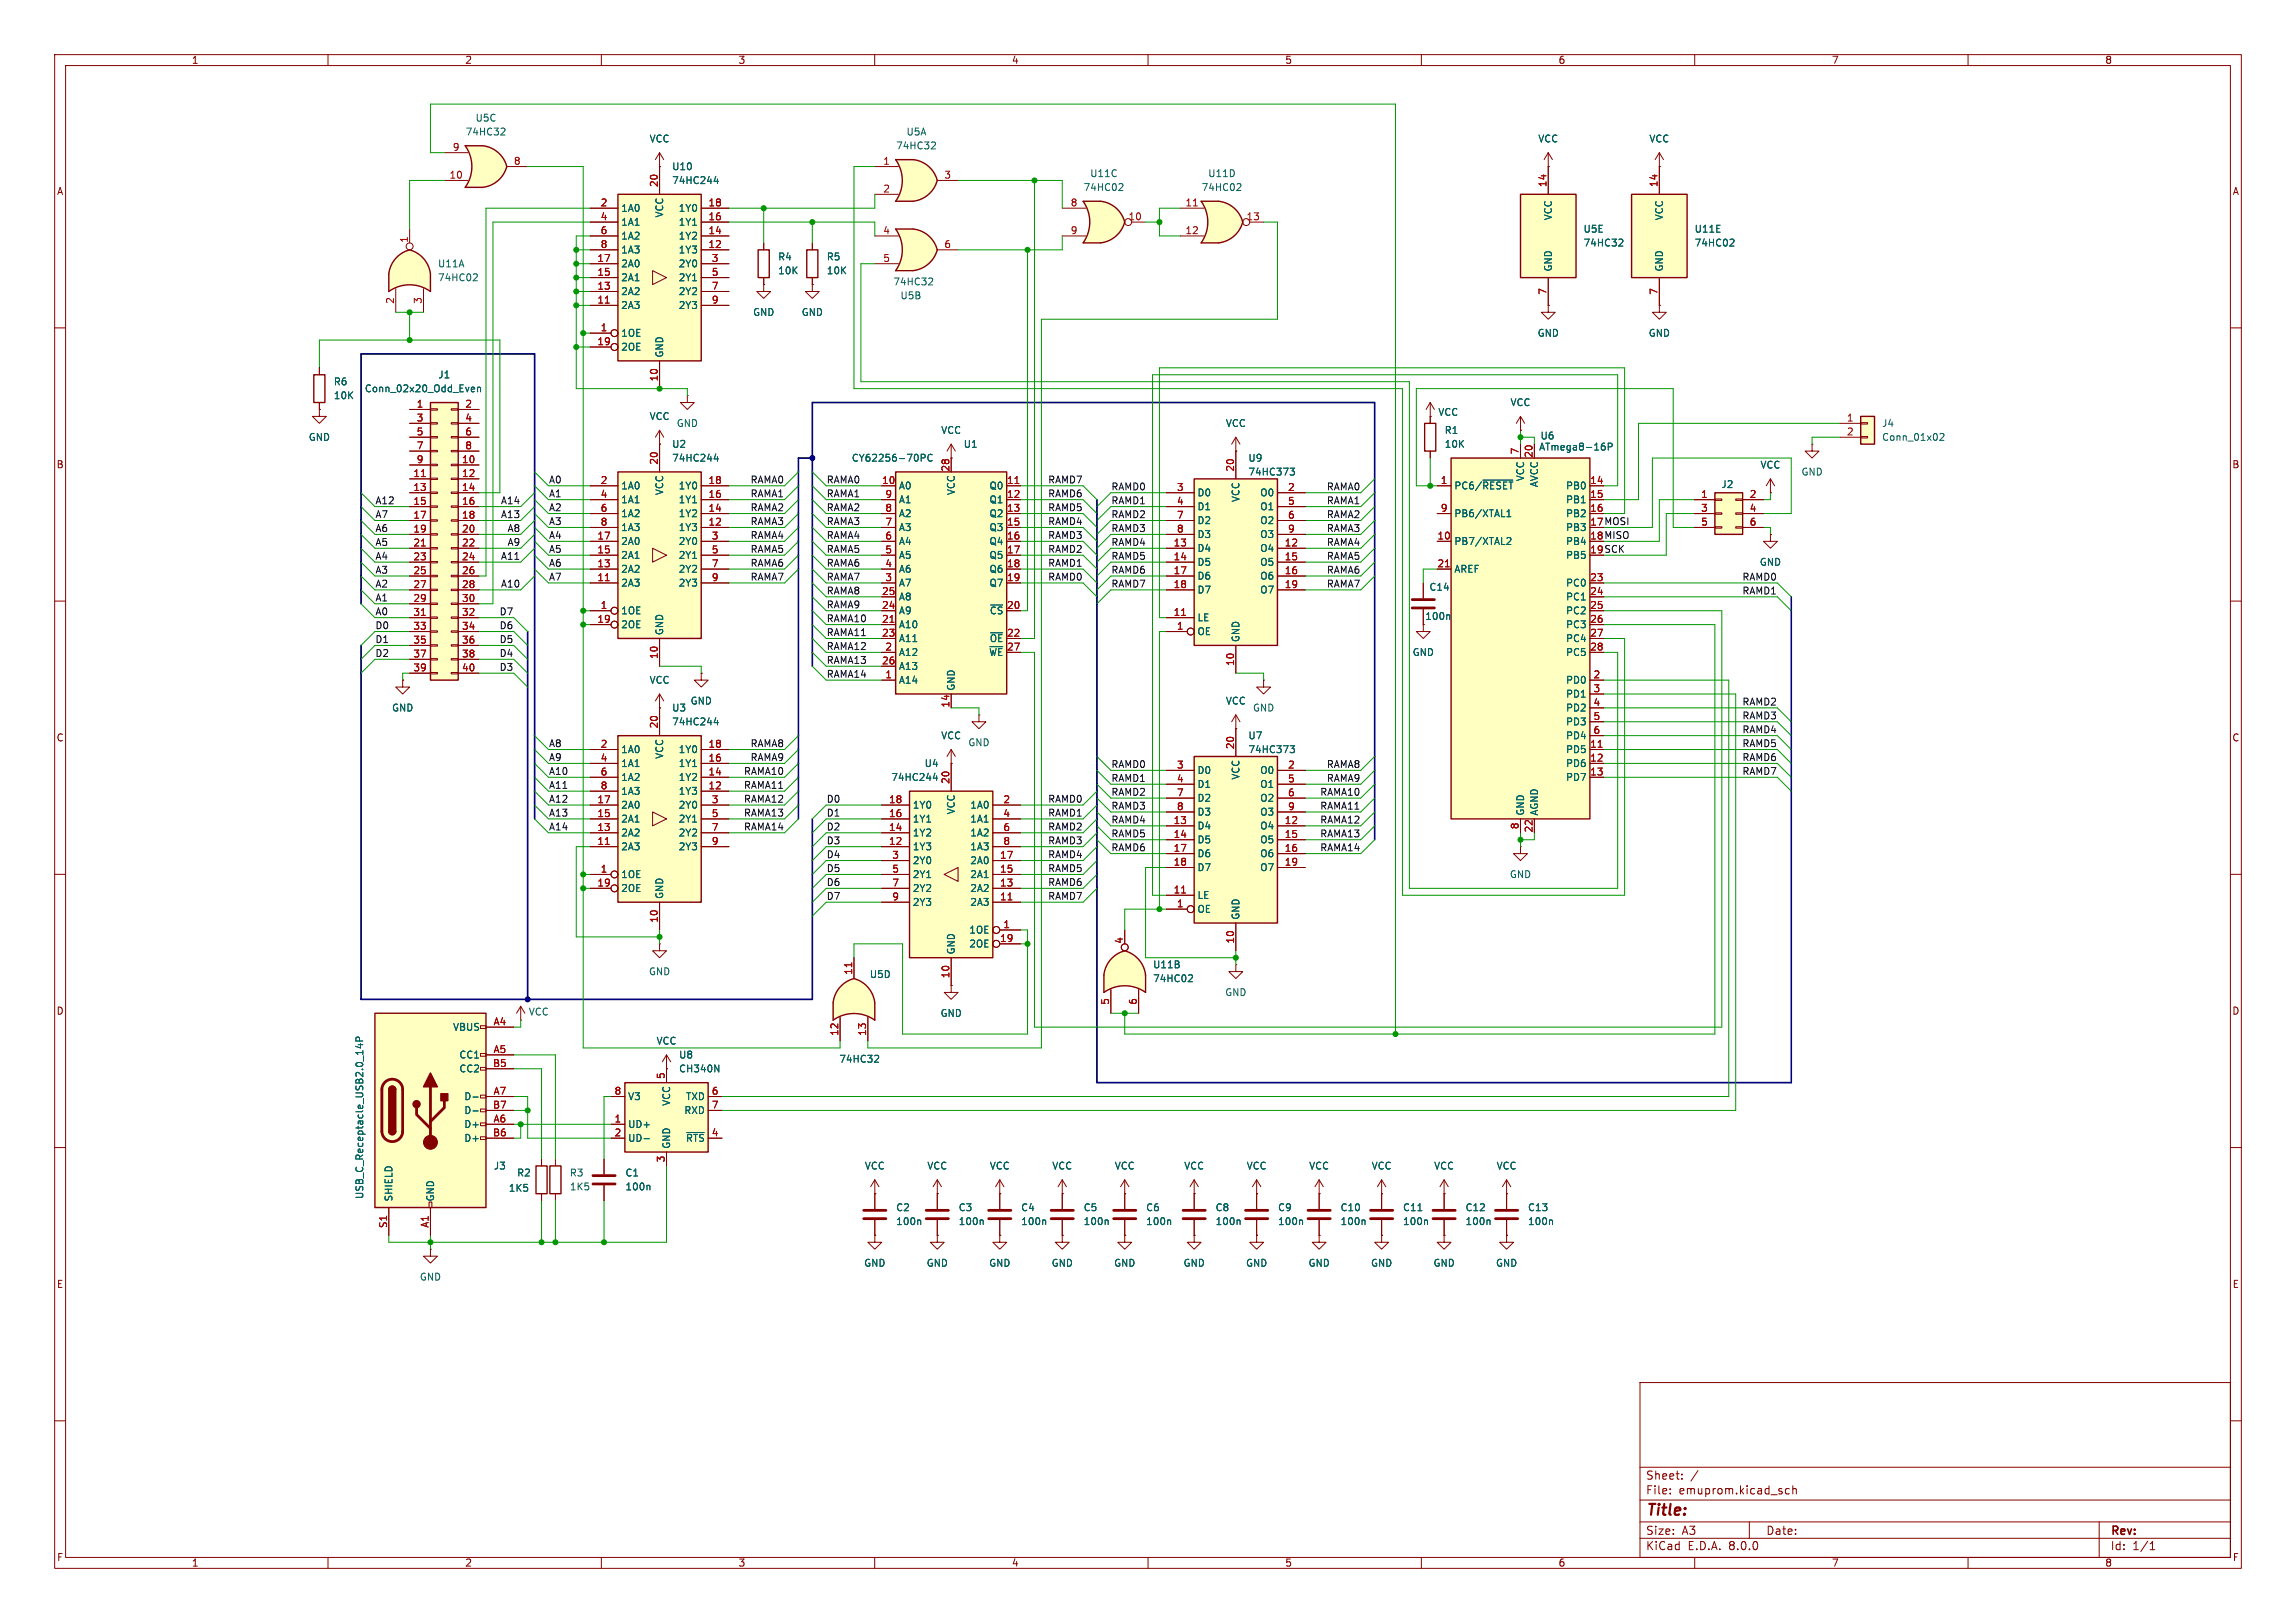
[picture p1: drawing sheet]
<svg xmlns="http://www.w3.org/2000/svg" width="420mm" height="297mm" viewBox="0 0 420 297" stroke-linecap="round" stroke-linejoin="round" font-family="sans-serif">
<defs><g id="words">
<text font-size="2.8" fill="#840000" x="301" y="277.9">Title:</text>
<g font-size="2.1" fill="#840000">
<text x="301" y="273.7">File:</text>
<text x="301" y="271">Sheet:</text>
<text x="307.1" y="273.7">emuprom.kicad_sch</text>
<text x="301" y="281.1">Size:</text>
<text x="307.6" y="281.1">A3</text>
<text x="323" y="281.1">Date:</text>
<text x="386" y="281.3">Rev:</text>
<text x="301" y="283.9">KiCad</text>
<text x="308.7" y="283.9">E.D.A.</text>
<text x="316.3" y="283.9">8.0.0</text>
<text x="386" y="283.9">Id:</text>
<text x="390.1" y="283.9">1/1</text>
</g>
<g font-size="1.8" fill="#840000">
<text x="35" y="11.9">1</text>
<text x="85" y="11.9">2</text>
<text x="135" y="11.9">3</text>
<text x="185" y="11.9">4</text>
<text x="235" y="11.9">5</text>
<text x="285" y="11.9">6</text>
<text x="335" y="11.9">7</text>
<text x="385" y="11.9">8</text>
<text x="10.3" y="35.9">A</text>
<text x="408.3" y="35.9">A</text>
<text x="10.3" y="85.9">B</text>
<text x="408.2" y="85.9">B</text>
<text x="290.8" y="96.3">17 MOSI</text>
<text x="290.8" y="98.8">18 MISO</text>
<text x="290.8" y="101.3">19 SCK</text>
<text x="10.3" y="135.9">C</text>
<text x="408.2" y="135.9">C</text>
<text x="10.3" y="185.9">D</text>
<text x="408.2" y="185.9">D</text>
<text x="10.3" y="235.9">E</text>
<text x="408.3" y="235.9">E</text>
<text x="10.3" y="285.9">F</text>
<text x="35" y="286.9">1</text>
<text x="85" y="286.9">2</text>
<text x="135" y="286.9">3</text>
<text x="185" y="286.9">4</text>
<text x="235" y="286.9">5</text>
<text x="285" y="286.9">6</text>
<text x="335" y="286.9">7</text>
<text x="385" y="286.9">8</text>
<text x="408.3" y="285.9">F</text>
</g>
<g font-size="1.8" fill="#006464">
<text x="86.9" y="22.5">U5C</text>
<text x="85.1" y="25">74HC32</text>
<text x="118.7" y="26.3">VCC</text>
<text x="163.8" y="27.5">74HC32</text>
<text x="165.7" y="25">U5A</text>
<text x="281.3" y="26.3">VCC</text>
<text x="301.6" y="26.3">VCC</text>
<text x="122.9" y="31.3">U10</text>
<text x="122.9" y="33.9">74HC244</text>
<text x="198.1" y="35.2">74HC02</text>
<text x="199.3" y="32.6">U11C</text>
<text x="219.7" y="35.2">74HC02</text>
<text x="220.9" y="32.6">U11D</text>
<text x="113.5" y="39">1A0</text>
<text x="113.5" y="41.5">1A1</text>
<text x="121.5" y="39.9" transform="rotate(-90 121.5 39.9)">VCC</text>
<text x="124.1" y="41.5">1Y1</text>
<text x="124.1" y="39">1Y0</text>
<text x="284.1" y="40.4" transform="rotate(-90 284.1 40.4)">VCC</text>
<text x="304.4" y="40.4" transform="rotate(-90 304.4 40.4)">VCC</text>
<text x="113.5" y="44">1A2</text>
<text x="113.5" y="46.6">1A3</text>
<text x="124.1" y="46.6">1Y3</text>
<text x="124.1" y="44">1Y2</text>
<text x="142.2" y="47.9">R4</text>
<text x="151.1" y="47.9">R5</text>
<text x="289.6" y="42.8">U5E</text>
<text x="289.6" y="45.3">74HC32</text>
<text x="309.9" y="42.8">U11E</text>
<text x="309.9" y="45.3">74HC02</text>
<text x="80" y="49.1">U11A</text>
<text x="80" y="51.7">74HC02</text>
<text x="113.5" y="51.7">2A1</text>
<text x="113.5" y="49.1">2A0</text>
<text x="124.1" y="49.1">2Y0</text>
<text x="124.1" y="51.7">2Y1</text>
<text x="142.2" y="50.4">10K</text>
<text x="151.1" y="50.4">10K</text>
<text x="163.3" y="52.4">74HC32</text>
<text x="284.1" y="49.8" transform="rotate(-90 284.1 49.8)">GND</text>
<text x="304.4" y="49.8" transform="rotate(-90 304.4 49.8)">GND</text>
<text x="113.5" y="56.7">2A3</text>
<text x="113.5" y="54.2">2A2</text>
<text x="124.1" y="54.2">2Y2</text>
<text x="124.1" y="56.7">2Y3</text>
<text x="137.7" y="58">GND</text>
<text x="146.6" y="58">GND</text>
<text x="164.6" y="55">U5B</text>
<text x="113.5" y="61.8">1OE</text>
<text x="113.5" y="64.4">2OE</text>
<text x="121.5" y="65.5" transform="rotate(-90 121.5 65.5)">GND</text>
<text x="281.2" y="61.8">GND</text>
<text x="301.5" y="61.8">GND</text>
<text x="61" y="70.7">R6</text>
<text x="66.6" y="72">Conn_02x20_Odd_Even</text>
<text x="80.1" y="69.4">J1</text>
<text x="61" y="73.3">10K</text>
<text x="118.7" y="77.1">VCC</text>
<text x="263" y="76.3">VCC</text>
<text x="276.2" y="74.5">VCC</text>
<text x="56.4" y="80.9">GND</text>
<text x="122.9" y="82.1">U2</text>
<text x="123.7" y="78.3">GND</text>
<text x="172.1" y="79.6">VCC</text>
<text x="176.2" y="82.1">U1</text>
<text x="224.1" y="78.3">VCC</text>
<text x="264.2" y="79.6">R1</text>
<text x="264.2" y="82.1">10K</text>
<text x="281.4" y="82.7">ATmega8-16P</text>
<text x="281.7" y="80.6">U6</text>
<text x="344.2" y="78.3">J4</text>
<text x="344.2" y="80.9">Conn_01x02</text>
<text x="113.5" y="89.8">1A0</text>
<text x="122.9" y="84.7">74HC244</text>
<text x="124.1" y="89.8">1Y0</text>
<text x="155.7" y="84.7">CY62256-70PC</text>
<text x="164.3" y="89.8">A0</text>
<text x="180.9" y="89.8">Q0</text>
<text x="228.3" y="84.7">U9</text>
<text x="228.3" y="87.2">74HC373</text>
<text x="265.9" y="89.8">PC6/~{RESET}</text>
<text x="279" y="88.2" transform="rotate(-90 279 88.2)">VCC</text>
<text x="281.5" y="89.2" transform="rotate(-90 281.5 89.2)">AVCC</text>
<text x="286.4" y="89.8">PB0</text>
<text x="314.8" y="89.5">J2</text>
<text x="321.9" y="86">VCC</text>
<text x="329.4" y="87.2">GND</text>
<text x="113.5" y="92.3">1A1</text>
<text x="113.5" y="94.8">1A2</text>
<text x="121.5" y="90.7" transform="rotate(-90 121.5 90.7)">VCC</text>
<text x="124.1" y="94.8">1Y2</text>
<text x="124.1" y="92.3">1Y1</text>
<text x="164.3" y="94.8">A2</text>
<text x="164.3" y="92.3">A1</text>
<text x="174.9" y="90.7" transform="rotate(-90 174.9 90.7)">VCC</text>
<text x="180.9" y="92.3">Q1</text>
<text x="180.9" y="94.8">Q2</text>
<text x="218.9" y="91">D0</text>
<text x="218.9" y="93.6">D1</text>
<text x="226.9" y="92" transform="rotate(-90 226.9 92)">VCC</text>
<text x="230.4" y="91">O0</text>
<text x="230.4" y="93.6">O1</text>
<text x="265.9" y="94.8">PB6/XTAL1</text>
<text x="286.4" y="92.3">PB1</text>
<text x="286.4" y="94.8">PB2</text>
<text x="113.5" y="99.9">2A0</text>
<text x="113.5" y="97.4">1A3</text>
<text x="124.1" y="97.4">1Y3</text>
<text x="124.1" y="99.9">2Y0</text>
<text x="164.3" y="99.9">A4</text>
<text x="164.3" y="97.4">A3</text>
<text x="180.9" y="97.4">Q3</text>
<text x="180.9" y="99.9">Q4</text>
<text x="218.9" y="101.2">D4</text>
<text x="218.9" y="96.1">D2</text>
<text x="218.9" y="98.7">D3</text>
<text x="230.4" y="101.2">O4</text>
<text x="230.4" y="96.1">O2</text>
<text x="230.4" y="98.7">O3</text>
<text x="265.9" y="99.9">PB7/XTAL2</text>
<text x="286.4" y="97.4">PB3</text>
<text x="286.4" y="99.9">PB4</text>
<text x="113.5" y="107.5">2A3</text>
<text x="113.5" y="105">2A2</text>
<text x="113.5" y="102.5">2A1</text>
<text x="124.1" y="102.5">2Y1</text>
<text x="124.1" y="105">2Y2</text>
<text x="124.1" y="107.5">2Y3</text>
<text x="164.3" y="107.5">A7</text>
<text x="164.3" y="105">A6</text>
<text x="164.3" y="102.5">A5</text>
<text x="180.9" y="102.5">Q5</text>
<text x="180.9" y="105">Q6</text>
<text x="180.9" y="107.5">Q7</text>
<text x="218.9" y="103.7">D5</text>
<text x="218.9" y="106.3">D6</text>
<text x="230.4" y="103.7">O5</text>
<text x="230.4" y="106.3">O6</text>
<text x="265.9" y="105">AREF</text>
<text x="286.4" y="102.5">PB5</text>
<text x="286.4" y="107.5">PC0</text>
<text x="321.8" y="103.7">GND</text>
<text x="113.5" y="112.6">1OE</text>
<text x="164.3" y="112.6">A9</text>
<text x="164.3" y="110.1">A8</text>
<text x="181" y="112.6">~{CS}</text>
<text x="218.9" y="113.9">LE</text>
<text x="218.9" y="108.8">D7</text>
<text x="230.4" y="108.8">O7</text>
<text x="260.6" y="113.6">100n</text>
<text x="261.4" y="108.3">C14</text>
<text x="286.4" y="110.1">PC1</text>
<text x="286.4" y="112.6">PC2</text>
<text x="113.5" y="115.2">2OE</text>
<text x="121.5" y="116.3" transform="rotate(-90 121.5 116.3)">GND</text>
<text x="164.3" y="115.2">A10</text>
<text x="164.3" y="117.7">A11</text>
<text x="181" y="117.7">~{OE}</text>
<text x="218.9" y="116.4">OE</text>
<text x="226.9" y="117.6" transform="rotate(-90 226.9 117.6)">GND</text>
<text x="286.4" y="115.2">PC3</text>
<text x="286.4" y="117.7">PC4</text>
<text x="118.7" y="125.3">VCC</text>
<text x="164.3" y="125.3">A14</text>
<text x="164.3" y="120.2">A12</text>
<text x="164.3" y="122.8">A13</text>
<text x="180.8" y="120.2">~{WE}</text>
<text x="258.3" y="120.2">GND</text>
<text x="286.4" y="125.3">PD0</text>
<text x="286.4" y="120.2">PC5</text>
<text x="71.6" y="130.4">GND</text>
<text x="122.9" y="130.4">U3</text>
<text x="126.2" y="129.1">GND</text>
<text x="174.9" y="126.5" transform="rotate(-90 174.9 126.5)">GND</text>
<text x="224.1" y="129.1">VCC</text>
<text x="229.1" y="130.4">GND</text>
<text x="286.4" y="127.9">PD1</text>
<text x="286.4" y="130.4">PD2</text>
<text x="122.9" y="132.9">74HC244</text>
<text x="172.1" y="135.5">VCC</text>
<text x="177" y="136.8">GND</text>
<text x="228.3" y="135.5">U7</text>
<text x="286.4" y="132.9">PD3</text>
<text x="286.4" y="135.5">PD4</text>
<text x="113.5" y="138">1A0</text>
<text x="113.5" y="140.6">1A1</text>
<text x="113.5" y="143.1">1A2</text>
<text x="121.5" y="139" transform="rotate(-90 121.5 139)">VCC</text>
<text x="124.1" y="143.1">1Y2</text>
<text x="124.1" y="140.6">1Y1</text>
<text x="124.1" y="138">1Y0</text>
<text x="162.9" y="143.1">74HC244</text>
<text x="169" y="140.6">U4</text>
<text x="218.9" y="141.8">D0</text>
<text x="226.9" y="142.8" transform="rotate(-90 226.9 142.8)">VCC</text>
<text x="228.3" y="138">74HC373</text>
<text x="230.4" y="141.8">O0</text>
<text x="286.4" y="138">PD5</text>
<text x="286.4" y="140.6">PD6</text>
<text x="286.4" y="143.1">PD7</text>
<text x="113.5" y="148.2">2A0</text>
<text x="113.5" y="145.6">1A3</text>
<text x="124.1" y="145.6">1Y3</text>
<text x="124.1" y="148.2">2Y0</text>
<text x="166.9" y="148.2">1Y0</text>
<text x="174.9" y="149.1" transform="rotate(-90 174.9 149.1)">VCC</text>
<text x="177.4" y="148.2">1A0</text>
<text x="218.9" y="144.4">D1</text>
<text x="218.9" y="146.9">D2</text>
<text x="218.9" y="149.5">D3</text>
<text x="230.4" y="144.4">O1</text>
<text x="230.4" y="146.9">O2</text>
<text x="230.4" y="149.5">O3</text>
<text x="279" y="149.4" transform="rotate(-90 279 149.4)">GND</text>
<text x="281.5" y="149.4" transform="rotate(-90 281.5 149.4)">AGND</text>
<text x="113.5" y="155.8">2A3</text>
<text x="113.5" y="153.3">2A2</text>
<text x="113.5" y="150.7">2A1</text>
<text x="124.1" y="150.7">2Y1</text>
<text x="124.1" y="153.3">2Y2</text>
<text x="124.1" y="155.8">2Y3</text>
<text x="166.9" y="155.8">1Y3</text>
<text x="166.9" y="153.3">1Y2</text>
<text x="166.9" y="150.7">1Y1</text>
<text x="177.4" y="150.7">1A1</text>
<text x="177.4" y="153.3">1A2</text>
<text x="177.4" y="155.8">1A3</text>
<text x="218.9" y="152">D4</text>
<text x="218.9" y="154.5">D5</text>
<text x="230.4" y="152">O4</text>
<text x="230.4" y="154.5">O5</text>
<text x="113.5" y="160.9">1OE</text>
<text x="166.9" y="158.3">2Y0</text>
<text x="166.9" y="160.9">2Y1</text>
<text x="177.4" y="160.9">2A1</text>
<text x="177.4" y="158.3">2A0</text>
<text x="218.9" y="157.1">D6</text>
<text x="218.9" y="159.6">D7</text>
<text x="230.4" y="157.1">O6</text>
<text x="230.4" y="159.6">O7</text>
<text x="276.1" y="160.9">GND</text>
<text x="113.5" y="163.4">2OE</text>
<text x="121.5" y="164.6" transform="rotate(-90 121.5 164.6)">GND</text>
<text x="166.9" y="163.4">2Y2</text>
<text x="166.9" y="166">2Y3</text>
<text x="177.4" y="166">2A3</text>
<text x="177.4" y="163.4">2A2</text>
<text x="218.9" y="167.2">OE</text>
<text x="218.9" y="164.7">LE</text>
<text x="177.2" y="171">1OE</text>
<text x="177.2" y="173.6">2OE</text>
<text x="226.9" y="168.4" transform="rotate(-90 226.9 168.4)">GND</text>
<text x="118.6" y="178.7">GND</text>
<text x="159" y="179.2">U5D</text>
<text x="174.9" y="174.8" transform="rotate(-90 174.9 174.8)">GND</text>
<text x="210.8" y="177.4">U11B</text>
<text x="210.8" y="179.9">74HC02</text>
<text x="224" y="182.5">GND</text>
<text x="82.8" y="188.8">VBUS</text>
<text x="96.6" y="186">VCC</text>
<text x="120" y="191.4">VCC</text>
<text x="172" y="186.3">GND</text>
<text x="83.9" y="193.9">CC1</text>
<text x="83.9" y="196.4">CC2</text>
<text x="124.1" y="193.9">U8</text>
<text x="124.1" y="196.4">CH340N</text>
<text x="153.4" y="194.7">74HC32</text>
<text x="84.8" y="201.5">D-</text>
<text x="114.8" y="201.5">V3</text>
<text x="122.8" y="202.5" transform="rotate(-90 122.8 202.5)">VCC</text>
<text x="125.4" y="201.5">TXD</text>
<text x="84.8" y="206.6">D+</text>
<text x="84.8" y="209.1">D+</text>
<text x="84.8" y="204.1">D-</text>
<text x="114.8" y="206.6">UD+</text>
<text x="114.8" y="209.1">UD-</text>
<text x="125.1" y="204.1">RXD</text>
<text x="125.4" y="209.1">~{RTS}</text>
<text x="90.2" y="214.2">J3</text>
<text x="94.5" y="215.5">R2</text>
<text x="104.1" y="215.5">R3</text>
<text x="114.3" y="215.5">C1</text>
<text x="122.8" y="210.3" transform="rotate(-90 122.8 210.3)">GND</text>
<text x="158.1" y="214.2">VCC</text>
<text x="169.5" y="214.2">VCC</text>
<text x="181" y="214.2">VCC</text>
<text x="192.4" y="214.2">VCC</text>
<text x="203.8" y="214.2">VCC</text>
<text x="216.5" y="214.2">VCC</text>
<text x="228" y="214.2">VCC</text>
<text x="239.4" y="214.2">VCC</text>
<text x="250.8" y="214.2">VCC</text>
<text x="262.2" y="214.2">VCC</text>
<text x="273.7" y="214.2">VCC</text>
<text x="66.6" y="219.5" transform="rotate(-90 66.6 219.5)">USB_C_Receptacle_USB2.0_14P</text>
<text x="72" y="220" transform="rotate(-90 72 220)">SHIELD</text>
<text x="79.6" y="220" transform="rotate(-90 79.6 220)">GND</text>
<text x="93" y="218.3">1K5</text>
<text x="104.1" y="218">1K5</text>
<text x="114.3" y="218">100n</text>
<text x="163.8" y="221.8">C2</text>
<text x="175.3" y="221.8">C3</text>
<text x="186.7" y="221.8">C4</text>
<text x="198.1" y="221.8">C5</text>
<text x="209.6" y="221.8">C6</text>
<text x="222.3" y="221.8">C8</text>
<text x="233.7" y="221.8">C9</text>
<text x="245.1" y="221.8">C10</text>
<text x="256.6" y="221.8">C11</text>
<text x="268" y="221.8">C12</text>
<text x="279.4" y="221.8">C13</text>
<text x="163.8" y="224.4">100n</text>
<text x="175.3" y="224.4">100n</text>
<text x="186.7" y="224.4">100n</text>
<text x="198.1" y="224.4">100n</text>
<text x="209.6" y="224.4">100n</text>
<text x="222.3" y="224.4">100n</text>
<text x="233.7" y="224.4">100n</text>
<text x="245.1" y="224.4">100n</text>
<text x="256.6" y="224.4">100n</text>
<text x="268" y="224.4">100n</text>
<text x="279.4" y="224.4">100n</text>
<text x="158" y="232">GND</text>
<text x="169.4" y="232">GND</text>
<text x="180.8" y="232">GND</text>
<text x="192.3" y="232">GND</text>
<text x="203.7" y="232">GND</text>
<text x="216.4" y="232">GND</text>
<text x="227.8" y="232">GND</text>
<text x="239.3" y="232">GND</text>
<text x="250.7" y="232">GND</text>
<text x="262.1" y="232">GND</text>
<text x="273.6" y="232">GND</text>
<text x="76.7" y="234.5">GND</text>
</g>
<g font-size="1.8" fill="#a90000">
<text x="82.7" y="27.7">9</text>
<text x="82.1" y="32.8">10</text>
<text x="93.9" y="30.2">8</text>
<text x="120.4" y="34.3" transform="rotate(-90 120.4 34.3)">20</text>
<text x="161.5" y="30.2">1</text>
<text x="161.5" y="35.3">2</text>
<text x="172.6" y="32.8">3</text>
<text x="283" y="34.3" transform="rotate(-90 283 34.3)">14</text>
<text x="303.3" y="34.3" transform="rotate(-90 303.3 34.3)">14</text>
<text x="109.8" y="37.8">2</text>
<text x="109.8" y="40.4">4</text>
<text x="129.5" y="40.4">16</text>
<text x="129.5" y="37.8">18</text>
<text x="195.8" y="37.8">8</text>
<text x="206.3" y="40.4">10</text>
<text x="216.7" y="37.8">11</text>
<text x="227.9" y="40.4">13</text>
<text x="74.7" y="44.5" transform="rotate(-90 74.7 44.5)">1</text>
<text x="109.8" y="42.9">6</text>
<text x="109.8" y="45.5">8</text>
<text x="129.5" y="45.5">12</text>
<text x="129.5" y="42.9">14</text>
<text x="161.5" y="42.9">4</text>
<text x="172.6" y="45.5">6</text>
<text x="195.8" y="42.9">9</text>
<text x="216.7" y="42.9">12</text>
<text x="109.2" y="53.1">13</text>
<text x="109.2" y="50.5">15</text>
<text x="109.2" y="48">17</text>
<text x="130.1" y="48">3</text>
<text x="130.1" y="50.5">5</text>
<text x="130.1" y="53.1">7</text>
<text x="161.5" y="48">5</text>
<text x="72.1" y="55.7" transform="rotate(-90 72.1 55.7)">2</text>
<text x="77.2" y="55.7" transform="rotate(-90 77.2 55.7)">3</text>
<text x="109.2" y="55.6">11</text>
<text x="130.1" y="55.6">9</text>
<text x="283" y="54" transform="rotate(-90 283 54)">7</text>
<text x="303.3" y="54" transform="rotate(-90 303.3 54)">7</text>
<text x="109.2" y="63.2">19</text>
<text x="109.8" y="60.7">1</text>
<text x="120.4" y="69.9" transform="rotate(-90 120.4 69.9)">10</text>
<text x="76.1" y="74.7">1</text>
<text x="76.1" y="77.2">3</text>
<text x="85" y="74.7">2</text>
<text x="85" y="77.2">4</text>
<text x="337.7" y="77.2">1</text>
<text x="76.1" y="79.8">5</text>
<text x="76.1" y="82.3">7</text>
<text x="85" y="79.8">6</text>
<text x="85" y="82.3">8</text>
<text x="277.9" y="83.3" transform="rotate(-90 277.9 83.3)">7</text>
<text x="280.4" y="83.9" transform="rotate(-90 280.4 83.9)">20</text>
<text x="337.7" y="79.8">2</text>
<text x="75.5" y="87.4">11</text>
<text x="75.5" y="89.9">13</text>
<text x="76.1" y="84.8">9</text>
<text x="84.4" y="84.8">10</text>
<text x="84.4" y="87.4">12</text>
<text x="84.4" y="89.9">14</text>
<text x="109.8" y="88.6">2</text>
<text x="120.4" y="85.1" transform="rotate(-90 120.4 85.1)">20</text>
<text x="129.5" y="88.6">18</text>
<text x="161.2" y="88.6">10</text>
<text x="173.7" y="86.4" transform="rotate(-90 173.7 86.4)">28</text>
<text x="184.1" y="88.6">11</text>
<text x="215.2" y="89.9">3</text>
<text x="225.8" y="86.4" transform="rotate(-90 225.8 86.4)">20</text>
<text x="235.5" y="89.9">2</text>
<text x="263.5" y="88.6">1</text>
<text x="290.8" y="88.6">14</text>
<text x="75.5" y="92.5">15</text>
<text x="75.5" y="95">17</text>
<text x="84.4" y="92.5">16</text>
<text x="84.4" y="95">18</text>
<text x="109.8" y="91.2">4</text>
<text x="109.8" y="93.7">6</text>
<text x="129.5" y="93.7">14</text>
<text x="129.5" y="91.2">16</text>
<text x="161.9" y="93.7">8</text>
<text x="161.9" y="91.2">9</text>
<text x="184.1" y="91.2">12</text>
<text x="184.1" y="93.7">13</text>
<text x="215.2" y="92.5">4</text>
<text x="215.2" y="95">7</text>
<text x="235.5" y="92.5">5</text>
<text x="235.5" y="95">6</text>
<text x="263.5" y="93.7">9</text>
<text x="290.8" y="91.2">15</text>
<text x="290.8" y="93.7">16</text>
<text x="311.1" y="91.2">1</text>
<text x="311.1" y="93.7">3</text>
<text x="320" y="91.2">2</text>
<text x="320" y="93.7">4</text>
<text x="75.5" y="97.5">19</text>
<text x="75.5" y="100.1">21</text>
<text x="84.4" y="97.5">20</text>
<text x="84.4" y="100.1">22</text>
<text x="109.2" y="101.3">15</text>
<text x="109.2" y="98.8">17</text>
<text x="109.8" y="96.3">8</text>
<text x="129.5" y="96.3">12</text>
<text x="130.1" y="98.8">3</text>
<text x="130.1" y="101.3">5</text>
<text x="161.9" y="101.3">5</text>
<text x="161.9" y="98.8">6</text>
<text x="161.9" y="96.3">7</text>
<text x="184.1" y="96.3">15</text>
<text x="184.1" y="98.8">16</text>
<text x="184.1" y="101.3">17</text>
<text x="214.6" y="100.1">13</text>
<text x="215.2" y="97.5">8</text>
<text x="234.9" y="100.1">12</text>
<text x="235.5" y="97.5">9</text>
<text x="262.8" y="98.8">10</text>
<text x="290.8" y="96.3">17</text>
<text x="290.8" y="98.8">18</text>
<text x="290.8" y="101.3">19</text>
<text x="311.1" y="96.3">5</text>
<text x="320" y="96.3">6</text>
<text x="75.5" y="102.6">23</text>
<text x="75.5" y="105.2">25</text>
<text x="75.5" y="107.7">27</text>
<text x="84.4" y="102.6">24</text>
<text x="84.4" y="105.2">26</text>
<text x="84.4" y="107.7">28</text>
<text x="109.2" y="106.4">11</text>
<text x="109.2" y="103.9">13</text>
<text x="130.1" y="103.9">7</text>
<text x="130.1" y="106.4">9</text>
<text x="161.9" y="106.4">3</text>
<text x="161.9" y="103.9">4</text>
<text x="184.1" y="103.9">18</text>
<text x="184.1" y="106.4">19</text>
<text x="214.6" y="102.6">14</text>
<text x="214.6" y="105.2">17</text>
<text x="214.6" y="107.7">18</text>
<text x="234.9" y="102.6">15</text>
<text x="234.9" y="105.2">16</text>
<text x="234.9" y="107.7">19</text>
<text x="262.8" y="103.9">21</text>
<text x="290.8" y="106.4">23</text>
<text x="75.5" y="110.2">29</text>
<text x="75.5" y="112.8">31</text>
<text x="84.4" y="110.2">30</text>
<text x="84.4" y="112.8">32</text>
<text x="109.8" y="111.5">1</text>
<text x="161.2" y="111.5">24</text>
<text x="161.2" y="109">25</text>
<text x="184.1" y="111.5">20</text>
<text x="214.6" y="112.8">11</text>
<text x="290.8" y="109">24</text>
<text x="290.8" y="111.5">25</text>
<text x="75.5" y="115.3">33</text>
<text x="75.5" y="117.9">35</text>
<text x="84.4" y="115.3">34</text>
<text x="84.4" y="117.9">36</text>
<text x="109.2" y="114">19</text>
<text x="161.2" y="114">21</text>
<text x="161.2" y="116.6">23</text>
<text x="161.9" y="119.1">2</text>
<text x="184.1" y="116.6">22</text>
<text x="184.1" y="119.1">27</text>
<text x="215.2" y="115.3">1</text>
<text x="290.8" y="114">26</text>
<text x="290.8" y="116.6">27</text>
<text x="290.8" y="119.1">28</text>
<text x="75.5" y="120.4">37</text>
<text x="75.5" y="122.9">39</text>
<text x="84.4" y="120.4">38</text>
<text x="84.4" y="122.9">40</text>
<text x="120.4" y="120.7" transform="rotate(-90 120.4 120.7)">10</text>
<text x="161.2" y="121.7">26</text>
<text x="161.9" y="124.2">1</text>
<text x="225.8" y="122" transform="rotate(-90 225.8 122)">10</text>
<text x="291.4" y="124.2">2</text>
<text x="173.7" y="129.6" transform="rotate(-90 173.7 129.6)">14</text>
<text x="291.4" y="126.7">3</text>
<text x="291.4" y="129.3">4</text>
<text x="291.4" y="131.8">5</text>
<text x="109.8" y="136.9">2</text>
<text x="120.4" y="133.4" transform="rotate(-90 120.4 133.4)">20</text>
<text x="129.5" y="136.9">18</text>
<text x="225.8" y="137.2" transform="rotate(-90 225.8 137.2)">20</text>
<text x="290.8" y="136.9">11</text>
<text x="291.4" y="134.4">6</text>
<text x="109.8" y="139.4">4</text>
<text x="109.8" y="142">6</text>
<text x="129.5" y="142">14</text>
<text x="129.5" y="139.4">16</text>
<text x="173.7" y="143.6" transform="rotate(-90 173.7 143.6)">20</text>
<text x="215.2" y="140.7">3</text>
<text x="215.2" y="143.3">4</text>
<text x="235.5" y="140.7">2</text>
<text x="235.5" y="143.3">5</text>
<text x="290.8" y="139.4">12</text>
<text x="290.8" y="142">13</text>
<text x="109.2" y="149.6">15</text>
<text x="109.2" y="147.1">17</text>
<text x="109.8" y="144.5">8</text>
<text x="129.5" y="144.5">12</text>
<text x="130.1" y="147.1">3</text>
<text x="130.1" y="149.6">5</text>
<text x="162.5" y="149.6">16</text>
<text x="162.5" y="147.1">18</text>
<text x="183.4" y="147.1">2</text>
<text x="183.4" y="149.6">4</text>
<text x="215.2" y="145.8">7</text>
<text x="215.2" y="148.3">8</text>
<text x="235.5" y="145.8">6</text>
<text x="235.5" y="148.3">9</text>
<text x="109.2" y="154.7">11</text>
<text x="109.2" y="152.1">13</text>
<text x="130.1" y="152.1">7</text>
<text x="130.1" y="154.7">9</text>
<text x="162.5" y="154.7">12</text>
<text x="162.5" y="152.1">14</text>
<text x="183.4" y="152.1">6</text>
<text x="183.4" y="154.7">8</text>
<text x="214.6" y="150.9">13</text>
<text x="214.6" y="153.4">14</text>
<text x="214.6" y="156">17</text>
<text x="234.9" y="150.9">12</text>
<text x="234.9" y="153.4">15</text>
<text x="234.9" y="156">16</text>
<text x="277.9" y="151.8" transform="rotate(-90 277.9 151.8)">8</text>
<text x="280.4" y="152.4" transform="rotate(-90 280.4 152.4)">22</text>
<text x="109.8" y="159.8">1</text>
<text x="163.1" y="157.2">3</text>
<text x="163.1" y="159.8">5</text>
<text x="182.8" y="159.8">15</text>
<text x="182.8" y="157.2">17</text>
<text x="214.6" y="158.5">18</text>
<text x="234.9" y="158.5">19</text>
<text x="109.2" y="162.3">19</text>
<text x="163.1" y="162.3">7</text>
<text x="163.1" y="164.8">9</text>
<text x="182.8" y="164.8">11</text>
<text x="182.8" y="162.3">13</text>
<text x="214.6" y="163.6">11</text>
<text x="215.2" y="166.1">1</text>
<text x="120.4" y="169" transform="rotate(-90 120.4 169)">10</text>
<text x="182.8" y="172.5">19</text>
<text x="183.4" y="169.9">1</text>
<text x="205.5" y="172.8" transform="rotate(-90 205.5 172.8)">4</text>
<text x="225.8" y="172.8" transform="rotate(-90 225.8 172.8)">10</text>
<text x="156" y="178.5" transform="rotate(-90 156 178.5)">11</text>
<text x="173.7" y="179.1" transform="rotate(-90 173.7 179.1)">10</text>
<text x="202.9" y="184" transform="rotate(-90 202.9 184)">5</text>
<text x="208" y="184" transform="rotate(-90 208 184)">6</text>
<text x="90.2" y="187.7">A4</text>
<text x="153.4" y="189.7" transform="rotate(-90 153.4 189.7)">12</text>
<text x="158.5" y="189.7" transform="rotate(-90 158.5 189.7)">13</text>
<text x="90.1" y="195.3">B5</text>
<text x="90.2" y="192.8">A5</text>
<text x="121.7" y="197.6" transform="rotate(-90 121.7 197.6)">5</text>
<text x="90.1" y="202.9">B7</text>
<text x="90.2" y="200.4">A7</text>
<text x="112.3" y="200.4">8</text>
<text x="130.1" y="200.4">6</text>
<text x="130.1" y="202.9">7</text>
<text x="90.1" y="208">B6</text>
<text x="90.2" y="205.5">A6</text>
<text x="112.3" y="205.5">1</text>
<text x="112.3" y="208">2</text>
<text x="130.1" y="208">4</text>
<text x="121.7" y="212.8" transform="rotate(-90 121.7 212.8)">3</text>
<text x="70.9" y="224.8" transform="rotate(-90 70.9 224.8)">S1</text>
<text x="78.5" y="224.8" transform="rotate(-90 78.5 224.8)">A1</text>
</g>
<g font-size="1.8" fill="#0f0f0f">
<text x="100.3" y="88.6">A0</text>
<text x="137.2" y="88.6">RAMA0</text>
<text x="151.1" y="88.6">RAMA0</text>
<text x="191.6" y="88.6">RAMD7</text>
<text x="203.2" y="89.8">RAMD0</text>
<text x="242.6" y="89.8">RAMA0</text>
<text x="68.6" y="94.9">A7</text>
<text x="68.6" y="92.4">A12</text>
<text x="91.5" y="92.4">A14</text>
<text x="91.5" y="94.9">A13</text>
<text x="100.3" y="93.6">A2</text>
<text x="100.3" y="91.1">A1</text>
<text x="137.2" y="91.1">RAMA1</text>
<text x="137.2" y="93.6">RAMA2</text>
<text x="151.1" y="91.1">RAMA1</text>
<text x="151.1" y="93.6">RAMA2</text>
<text x="191.6" y="93.6">RAMD5</text>
<text x="191.6" y="91.1">RAMD6</text>
<text x="203.2" y="92.4">RAMD1</text>
<text x="203.2" y="94.9">RAMD2</text>
<text x="242.6" y="92.4">RAMA1</text>
<text x="242.6" y="94.9">RAMA2</text>
<text x="68.6" y="100">A5</text>
<text x="68.6" y="97.4">A6</text>
<text x="92.7" y="100">A9</text>
<text x="92.7" y="97.4">A8</text>
<text x="100.3" y="101.3">A5</text>
<text x="100.3" y="96.2">A3</text>
<text x="100.3" y="98.7">A4</text>
<text x="137.2" y="101.3">RAMA5</text>
<text x="137.2" y="98.7">RAMA4</text>
<text x="137.2" y="96.2">RAMA3</text>
<text x="151.1" y="98.7">RAMA4</text>
<text x="151.1" y="96.2">RAMA3</text>
<text x="151.1" y="101.3">RAMA5</text>
<text x="191.6" y="96.2">RAMD4</text>
<text x="191.6" y="98.7">RAMD3</text>
<text x="191.6" y="101.3">RAMD2</text>
<text x="203.2" y="97.4">RAMD3</text>
<text x="203.2" y="100">RAMD4</text>
<text x="242.6" y="100">RAMA4</text>
<text x="242.6" y="97.4">RAMA3</text>
<text x="68.6" y="107.6">A2</text>
<text x="68.6" y="105.1">A3</text>
<text x="68.6" y="102.5">A4</text>
<text x="91.5" y="102.5">A11</text>
<text x="91.5" y="107.6">A10</text>
<text x="100.3" y="106.3">A7</text>
<text x="100.3" y="103.8">A6</text>
<text x="137.2" y="103.8">RAMA6</text>
<text x="137.2" y="106.3">RAMA7</text>
<text x="151.1" y="106.3">RAMA7</text>
<text x="151.1" y="103.8">RAMA6</text>
<text x="191.6" y="103.8">RAMD1</text>
<text x="191.6" y="106.3">RAMD0</text>
<text x="203.2" y="105.1">RAMD6</text>
<text x="203.2" y="107.6">RAMD7</text>
<text x="203.2" y="102.5">RAMD5</text>
<text x="242.6" y="107.6">RAMA7</text>
<text x="242.6" y="102.5">RAMA5</text>
<text x="242.6" y="105.1">RAMA6</text>
<text x="318.6" y="106.3">RAMD0</text>
<text x="68.6" y="110.1">A1</text>
<text x="68.6" y="112.7">A0</text>
<text x="91.3" y="112.7">D7</text>
<text x="151.1" y="111.4">RAMA9</text>
<text x="151.1" y="108.9">RAMA8</text>
<text x="151.1" y="114">RAMA10</text>
<text x="318.6" y="108.9">RAMD1</text>
<text x="68.6" y="115.2">D0</text>
<text x="68.6" y="117.8">D1</text>
<text x="91.3" y="115.2">D6</text>
<text x="91.3" y="117.8">D5</text>
<text x="151.1" y="119">RAMA12</text>
<text x="151.1" y="116.5">RAMA11</text>
<text x="68.6" y="120.3">D2</text>
<text x="91.3" y="122.8">D3</text>
<text x="91.3" y="120.3">D4</text>
<text x="151.1" y="124.1">RAMA14</text>
<text x="151.1" y="121.6">RAMA13</text>
<text x="318.6" y="129.2">RAMD2</text>
<text x="318.6" y="131.7">RAMD3</text>
<text x="100.3" y="136.8">A8</text>
<text x="137.2" y="136.8">RAMA8</text>
<text x="318.6" y="134.3">RAMD4</text>
<text x="318.6" y="136.8">RAMD5</text>
<text x="100.3" y="141.9">A10</text>
<text x="100.3" y="139.4">A9</text>
<text x="136" y="141.9">RAMA10</text>
<text x="137.2" y="139.4">RAMA9</text>
<text x="203.2" y="143.2">RAMD1</text>
<text x="203.2" y="140.6">RAMD0</text>
<text x="242.6" y="140.6">RAMA8</text>
<text x="242.6" y="143.2">RAMA9</text>
<text x="318.6" y="139.4">RAMD6</text>
<text x="318.6" y="141.9">RAMD7</text>
<text x="100.3" y="144.4">A11</text>
<text x="100.3" y="147">A12</text>
<text x="100.3" y="149.5">A13</text>
<text x="136" y="149.5">RAMA13</text>
<text x="136" y="144.4">RAMA11</text>
<text x="136" y="147">RAMA12</text>
<text x="151.1" y="149.5">D1</text>
<text x="151.1" y="147">D0</text>
<text x="191.6" y="149.5">RAMD1</text>
<text x="191.6" y="147">RAMD0</text>
<text x="203.2" y="145.7">RAMD2</text>
<text x="203.2" y="148.2">RAMD3</text>
<text x="241.4" y="145.7">RAMA10</text>
<text x="241.4" y="148.2">RAMA11</text>
<text x="100.3" y="152.1">A14</text>
<text x="136" y="152.1">RAMA14</text>
<text x="151.1" y="154.6">D3</text>
<text x="151.1" y="152.1">D2</text>
<text x="191.6" y="154.6">RAMD3</text>
<text x="191.6" y="152.1">RAMD2</text>
<text x="203.2" y="155.9">RAMD6</text>
<text x="203.2" y="153.3">RAMD5</text>
<text x="203.2" y="150.8">RAMD4</text>
<text x="241.4" y="153.3">RAMA13</text>
<text x="241.4" y="150.8">RAMA12</text>
<text x="241.4" y="155.9">RAMA14</text>
<text x="151.1" y="159.7">D5</text>
<text x="151.1" y="157.1">D4</text>
<text x="191.6" y="159.7">RAMD5</text>
<text x="191.6" y="157.1">RAMD4</text>
<text x="151.1" y="162.2">D6</text>
<text x="151.1" y="164.8">D7</text>
<text x="191.6" y="164.8">RAMD7</text>
<text x="191.6" y="162.2">RAMD6</text>
</g>
</g></defs>
<g fill="none" stroke="#840000" stroke-width=".18">
<path d="M10 10h400v277h-400zM12 12h396v273h-396zM60 10v2M110 10v2M160 10v2M210 10v2M260 10v2M310 10v2M360 10v2M10 60h2M408 60h2M10 110h2"/>
<path d="M408 110h2M10 160h2M408 160h2M10 210h2M160 218.4h.1M160 215.9v5.3M160 215.9l-.7 1.3M160 215.9l.8 1.3M171.4 218.4h.1M171.4 215.9v5.3M171.4 215.9l-.7 1.3M171.4 215.9l.8 1.3"/>
<path d="M182.9 218.4v2.8M194.3 218.4h.1M194.3 215.9l-.8 1.3M194.3 215.9v2.5M194.3 215.9l.8 1.3M408 210h2M160 226.1v1.2h1.3l-1.3 1.3-1.3-1.3h1.3M160 226.1h.1M160 223.3v2.8M171.4 226.1v1.2h1.3l-1.3 1.3-1.2-1.3h1.2M171.4 226.1h.1M171.4 223.3v2.8"/>
<path d="M182.9 223.3v2.8M10 260h2M300 253h108v32h-108zM408 260h2M300 278.5h108M300 274.5h108M300 268.5h108M305.5 273.2v.2M305.5 272.5v.1M307.7 270.5v.2M307.7 269.8v.1M310.6 269.1l-1.3 1.9"/>
<path d="M320 278.5v3M327.3 272.5l-.4-.1-.3 .3v.4l.1 .2h.6M327.9 272.5l.3-.1 .3 .1 .1 .9M327.9 271.9v1.5M384 278.5v6.5M60 285v2M110 285v2M160 285v2M210 285v2M260 285v2M300 281.5h108M310 285v2"/>
<path d="M360 285v2M393.3 283.6h.9M393.3 282.5l.4-.4v1.5"/>
</g>
<path d="M158 223h4.1M158 221.5h4.1M169.4 223h4.1M169.4 221.5h4.1M180.8 223h4.1M180.8 221.5h4.1" fill="none" stroke="#840000" stroke-width=".51"/>
<path d="M168.2 223.3l.2 .1v.7M179.7 223.3l.1 .1v.7M191.1 223.3l.2 .1v.7" fill="none" stroke="#006464" stroke-width=".18"/>
<path d="M113 134.6h15.3v30.5h-15.3z" fill="#ffffc2"/>
<g fill="none" stroke="#840000" stroke-width=".18">
<path d="M107.9 139.7h5.1M107.9 137.2h5.1M120.6 129.5v5.1M128.3 139.7h5M128.3 137.2h5M107.9 154.9h5.1M107.9 144.8h5.1M107.9 152.4h5.1M107.9 142.2h5.1M107.9 149.9h5.1M107.9 147.3h5.1M119.4 148.6l2.5 1.3-2.5 1.2z"/>
<path d="M128.3 154.9h5M128.3 144.8h5M128.3 152.4h5M128.3 142.2h5M128.3 149.9h5M128.3 147.3h5M107.9 160h3.9M107.9 162.6h3.9M120.6 165.1v5.1M174 180.3v1.3h1.3l-1.3 1.3-1.3-1.3h1.3M174 180.3h.1M110.5 212.1v2.8"/>
<path d="M110.5 216.9v2.8M78.7 228.6v1.3h1.3l-1.3 1.2-1.2-1.2h1.2M78.7 228.6h.1M194.3 226.1v1.2h1.3l-1.3 1.3-1.3-1.3h1.3M194.3 226.1h.1"/>
<circle cx="112.4" cy="162.6" r=".63"/>
<circle cx="112.4" cy="160" r=".63"/>
</g>
<path d="M113 134.6h15.3v30.5h-15.3z" fill="none" stroke="#840000" stroke-width=".25"/>
<path d="M110.7 154.5h.8" fill="none" stroke="#a90000" stroke-width=".18"/>
<path d="M130.9 131.3l-.3 .9h.8M131.2 131.8v.9M118.7 216.9l.2 .2v.6" fill="none" stroke="#006464" stroke-width=".18"/>
<path d="M108.5 216.7h4M108.5 215.1h4" fill="none" stroke="#840000" stroke-width=".51"/>
<path d="M68.6 185.4h20.3v35.6h-20.3z" fill="#ffffc2"/>
<g fill="none" stroke="#840000" stroke-width=".18">
<path d="M87.9 195.3h1v.5h-1zM87.9 192.8h1v.5h-1zM87.9 187.7h1v.5h-1zM88.9 188h5.1M88.9 193h5.1M88.9 195.6h5.1M78.5 220h.5v1h-.5zM87.9 208h1v.5h-1zM87.9 205.5h1v.5h-1zM87.9 202.9h1v.6h-1zM87.9 200.4h1v.5h-1zM88.9 205.7h5.1"/>
<path d="M88.9 200.7h5.1M88.9 208.3h5.1M88.9 203.2h5.1M99.1 212.1v1.3M99.1 218.4v1.3M101.6 212.1v1.3M101.6 218.4v1.3M205.7 218.4h.1M205.7 215.9l-.7 1.3M205.7 215.9v2.5M205.7 215.9l.8 1.3M71.1 221v5.1"/>
<path d="M78.7 221v5.1"/>
</g>
<path d="M68.6 185.4h20.3v35.6h-20.3zM71.1 199.4a.64 .64 0 0 1 .7-.6 .64 .64 0 0 1 .6 .6M71.1 207a.64 .64 0 0 0 .7 .6 .64 .64 0 0 0 .6-.6M98 213.4h2.1v5h-2.1zM100.6 213.4h2v5h-2z" fill="none" stroke="#840000" stroke-width=".25"/>
<path d="M70.4 198.1a1.91 1.91 0 0 1 2.1-.5 1.91 1.91 0 0 1 1.2 1.8v7.6a1.91 1.91 0 0 1-1.9 1.9 1.91 1.91 0 0 1-2-1.9l.1-7.8 .1-.6zM78.7 198.9v10.1M76.2 202.7v1.3l2.5 2.5M81.3 201.4v1.3l-2.6 2.5" fill="none" stroke="#840000" stroke-width=".51"/>
<g fill="#840000" stroke="#840000" stroke-width=".25">
<path d="M71.1 207h1.3a.64 .64 0 0 1-.6 .6 .64 .64 0 0 1-.7-.6z"/>
<path d="M71.1 199.4h1.3v7.6h-1.3z"/>
<path d="M71.3 198.9a.64 .64 0 0 1 .7-.1 .64 .64 0 0 1 .4 .6h-1.3z"/>
<path d="M78.7 196.3l1.3 2.6h-2.5z"/>
<path d="M80.6 200.2h1.3v1.2h-1.3z"/>
<circle cx="76.2" cy="202.1" r=".63"/>
</g>
<circle cx="78.7" cy="209" r="1.27" fill="#840000" stroke="#840000" stroke-width=".18"/>
<path d="M65.5 191.2h.9M65.8 190.5l-.1-.6-.2-.1h-.3l-.1 .7h1.3M65.9 191v.8l-.9-.3M86.5 200.8h1M86.5 203.3h1" fill="none" stroke="#006464" stroke-width=".18"/>
<path d="M114.3 198.1h15.2v12.7h-15.2z" fill="#ffffc2"/>
<path d="M114.3 198.1h15.2v12.7h-15.2z" fill="none" stroke="#840000" stroke-width=".25"/>
<g fill="none" stroke="#840000" stroke-width=".18">
<path d="M121.9 195.6v2.5M111.8 205.7h2.5M111.8 208.3h2.5M111.8 200.7h2.5M121.9 210.8v2.6M129.5 208.3h2.6M129.5 200.7h2.6M129.5 203.2h2.6M182.9 218.4h.1M182.9 215.9l-.8 1.3M182.9 215.9v2.5M182.9 215.9l.7 1.3"/>
<path d="M182.9 226.1v1.2h1.2l-1.2 1.3-1.3-1.3h1.3M182.9 226.1h.1"/>
</g>
<path d="M130.8 194.9l.7 1.3v-1.3M117.8 208.4h1M125.6 207.2h3.2" fill="none" stroke="#006464" stroke-width=".18"/>
<path d="M265.4 83.8h25.4v66.1h-25.4z" fill="#ffffc2"/>
<path d="M265.4 83.8h25.4v66.1h-25.4z" fill="none" stroke="#840000" stroke-width=".25"/>
<g fill="none" stroke="#840000" stroke-width=".18">
<path d="M262.9 88.9h2.5M262.9 99.1h2.5M262.9 94h2.5M278.1 81.3v2.5M280.7 81.3v2.5M290.8 88.9h2.6M290.8 91.4h2.6M290.8 94h2.6M262.9 104.1h2.5M290.8 106.7h2.6M290.8 109.2h2.6M290.8 111.8h2.6"/>
<path d="M290.8 114.3h2.6M290.8 116.8h2.6M290.8 119.4h2.6M231.1 124.5v1.2h1.3l-1.3 1.3-1.2-1.3h1.2M231.1 124.5h.1M290.8 137.2h2.6M290.8 139.7h2.6M290.8 124.5h2.6M290.8 127h2.6M290.8 129.5h2.6M290.8 132.1h2.6M290.8 134.6h2.6"/>
<path d="M278.1 149.9v2.5M280.7 149.9v2.5M290.8 142.2h2.6"/>
</g>
<path d="M271.2 87.9h5.5M275.7 98.5l.4-.1 .3 .3-.8 .9h.8M275.7 94.6h.7M275.7 93.7l.3-.4v1.3M293.2 81.6h.3l.1 .2v.4l-.4 .2M293.3 81.1h.2M294.2 81.8l.6-.1 .1-.2-.1-.3-.6-.1v1.3" fill="none" stroke="#006464" stroke-width=".18"/>
<path d="M264.4 103.7h.7M292.3 136.7h.8" fill="none" stroke="#a90000" stroke-width=".18"/>
<path d="M218.4 87.6h15.3v30.5h-15.3z" fill="#ffffc2"/>
<path d="M218.4 87.6h15.3v30.5h-15.3z" fill="none" stroke="#840000" stroke-width=".25"/>
<g fill="none" stroke="#840000" stroke-width=".18">
<path d="M213.4 90.2h5M213.4 92.7h5M213.4 95.3h5M213.4 97.8h5M226.1 82.6v5M233.7 90.2h5.1M233.7 92.7h5.1M233.7 95.3h5.1M233.7 97.8h5.1M213.4 115.6h3.8M213.4 113h5M213.4 100.3h5"/>
<path d="M213.4 102.9h5M213.4 105.4h5M213.4 108h5M226.1 118.1v5.1M233.7 100.3h5.1M233.7 102.9h5.1M233.7 105.4h5.1M233.7 108h5.1M226.1 133.4h.1M226.1 130.8v2.6M226.1 130.8l-.8 1.3M226.1 130.8l.7 1.3"/>
<path d="M120.6 172.7v1.3h1.3l-1.3 1.3-1.2-1.3h1.2M120.6 172.7h.1"/>
<circle cx="217.8" cy="115.6" r=".63"/>
</g>
<path d="M216.1 112.6h.8" fill="none" stroke="#a90000" stroke-width=".18"/>
<path d="M236 85.7h.8l-.5 .5 .4 .1 .1 .4-.3 .2h-.3" fill="none" stroke="#006464" stroke-width=".18"/>
<path d="M156.2 179.1a5.2 5.2 0 0 1 3.8 4.4l-5.1 .6z" fill="#ffffc2" stroke="#ffffc2" stroke-width=".18"/>
<path d="M152.4 183.5v3.2M160 183.5v3.2" fill="none" stroke="#ffffc2" stroke-width=".18"/>
<path d="M152.4 183.5h7.6v3.2a6.7 6.7 0 0 0-7.6 0z" fill="#ffffc2"/>
<g fill="#ffffc2" stroke="#ffffc2" stroke-width=".18">
<path d="M153.9 180.4l1.1-.8 1.2-.5 1.3 4.9-5.1-.5a5.1 5.1 0 0 1 1.5-3.1z"/>
<path d="M74.9 45.7a5.2 5.2 0 0 1 3.8 4.4l-5.1 .6z"/>
</g>
<path d="M152.4 183.5a5.1 5.1 0 0 1 3.8-4.4 5.2 5.2 0 0 1 3.8 4.4M152.4 183.5v3.2a6.6 6.6 0 0 1 7.6 0v-3.2" fill="none" stroke="#840000" stroke-width=".25"/>
<path d="M156.2 175.3v3.8M153.7 186.2v4.3M158.7 186.2v4.3" fill="none" stroke="#840000" stroke-width=".18"/>
<path d="M155.8 176.2v.7" fill="none" stroke="#a90000" stroke-width=".18"/>
<path d="M160.2 193.1l.4 .1 .1 .3-.8 .9h.8" fill="none" stroke="#006464" stroke-width=".18"/>
<path d="M71.1 50.2v3.1M78.7 50.2v3.1" fill="none" stroke="#ffffc2" stroke-width=".18"/>
<path d="M71.1 50.2h7.6v3.1a6.7 6.7 0 0 0-7.6 0z" fill="#ffffc2"/>
<path d="M72.6 47l1.1-.8 1.2-.5 1.3 5-5.1-.6a5.1 5.1 0 0 1 1.5-3.1z" fill="#ffffc2" stroke="#ffffc2" stroke-width=".18"/>
<path d="M71.1 50.2v3.1a6.6 6.6 0 0 1 7.6 0v-3.1M74.9 45.7a5.2 5.2 0 0 1 3.8 4.4M74.9 45.7a5.1 5.1 0 0 0-3.8 4.4" fill="none" stroke="#840000" stroke-width=".25"/>
<g fill="none" stroke="#840000" stroke-width=".18">
<path d="M72.4 52.8v4.4M74.9 41.9v2.6M77.5 52.8v4.4M73.7 124.5v1.2h1.2l-1.2 1.3-1.3-1.3h1.3M73.7 124.5h.1M95.2 186.7h.1M95.2 184.2l-.7 1.2M95.2 184.2v2.5M95.2 184.2l.8 1.2"/>
<circle cx="74.9" cy="45.1" r=".63"/>
</g>
<path d="M86.8 50.1l.4 .1 .1 .3-.8 .9h.8" fill="none" stroke="#006464" stroke-width=".18"/>
<path d="M278.1 35.6h10.2v15.2h-10.2z" fill="#ffffc2"/>
<path d="M278.1 35.6h10.2v15.2h-10.2z" fill="none" stroke="#840000" stroke-width=".25"/>
<path d="M283.2 30.5h.1M283.2 27.9v7.7M283.2 27.9l-.8 1.3M283.2 27.9l.8 1.3M303.5 30.5h.1M303.5 27.9l-.7 1.3M303.5 27.9v2.6M303.5 27.9l.8 1.3M283.2 50.8v5.1M303.5 55.9v1.3h1.3l-1.3 1.2-1.2-1.2h1.2M303.5 55.9h.1" fill="none" stroke="#840000" stroke-width=".18"/>
<path d="M296.3 43.8h.4l.2 .3-.8 .9h.8" fill="none" stroke="#006464" stroke-width=".18"/>
<path d="M313.7 90.2h5.1v7.6h-5.1z" fill="#ffffc2"/>
<g fill="none" stroke="#840000" stroke-width=".18">
<path d="M309.9 91.4h3.8M309.9 94h3.8M309.9 96.5h3.8M313.7 96.4h1.3v.2h-1.3zM313.7 93.9h1.3v.2h-1.3zM313.7 91.3h1.3v.3h-1.3zM317.5 96.4h1.3v.2h-1.3zM317.5 93.9h1.3v.2h-1.3zM317.5 91.3h1.3v.3h-1.3zM318.8 91.4h3.8M318.8 94h3.8M318.8 96.5h3.8"/>
<path d="M260.3 114.3v1.3h1.3l-1.3 1.2-1.2-1.2h1.2M260.3 114.3h.1M278.1 154.9v1.3h1.3l-1.3 1.3-1.2-1.3h1.2M278.1 154.9h.1M241.3 218.4h.1M241.3 215.9l-.8 1.3M241.3 215.9v2.5M241.3 215.9l.8 1.3M252.7 218.4h.1M252.7 215.9l-.7 1.3M252.7 215.9v2.5M252.7 215.9l.8 1.3"/>
<path d="M264.2 218.4h.1M264.2 215.9l-.8 1.3M264.2 215.9v5.3M264.2 215.9l.7 1.3M275.6 218.4h.1M275.6 215.9l-.8 1.3M275.6 215.9v5.3M275.6 215.9l.8 1.3M241.3 226.1v1.2h1.3l-1.3 1.3-1.3-1.3h1.3M241.3 226.1h.1M252.7 226.1v1.2h1.3l-1.3 1.3-1.2-1.3h1.2M252.7 226.1h.1"/>
<path d="M264.2 223.3v2.8M275.6 223.3v2.8"/>
</g>
<path d="M313.7 90.2h5.1v7.6h-5.1z" fill="none" stroke="#840000" stroke-width=".25"/>
<path d="M262.1 223h4.1M262.1 221.5h4.1M273.6 223h4M273.6 221.5h4" fill="none" stroke="#840000" stroke-width=".51"/>
<path d="M272.4 223.3l.2 .1v.7M283.8 223.3l.2 .1v.7" fill="none" stroke="#006464" stroke-width=".18"/>
<path d="M163.8 86.4h20.3v40.6h-20.3z" fill="#ffffc2"/>
<path d="M163.8 86.4h20.3v40.6h-20.3z" fill="none" stroke="#840000" stroke-width=".25"/>
<g fill="none" stroke="#840000" stroke-width=".18">
<path d="M161.3 88.9h2.5M161.3 91.4h2.5M161.3 94h2.5M161.3 96.5h2.5M161.3 99.1h2.5M174 83.8v2.6M184.1 88.9h2.6M184.1 91.4h2.6M184.1 94h2.6M184.1 96.5h2.6M184.1 99.1h2.6M323.8 90.2h.1"/>
<path d="M323.8 87.6l-.7 1.3M323.8 87.6v2.6M323.8 87.6l.8 1.3M331.5 81.3v1.3h1.2l-1.2 1.2-1.3-1.2h1.3M331.5 81.3h.1M161.3 101.6h2.5M161.3 104.1h2.5M161.3 106.7h2.5M161.3 119.4h2.5M161.3 111.8h2.5M161.3 114.3h2.5M161.3 116.8h2.5"/>
<path d="M161.3 109.2h2.5M184.1 101.6h2.6M184.1 104.1h2.6M184.1 106.7h2.6M184.1 119.4h2.6M184.1 111.8h2.6M184.1 116.8h2.6M161.3 124.5h2.5M161.3 121.9h2.5M174 127v2.5M179.1 130.8v1.3h1.2l-1.2 1.3-1.3-1.3h1.3M179.1 130.8h.1"/>
</g>
<path d="M185.7 88.5h.7M162.8 113.9h.7" fill="none" stroke="#a90000" stroke-width=".18"/>
<path d="M168.5 83.1h.5l.2 .3-.1 .3-.6 .1M170.5 83.3a.6 .6 0 0 0-.8 .4 .6 .6 0 0 0 .6 .7l.2-.1" fill="none" stroke="#006464" stroke-width=".18"/>
<path d="M340.4 76.2h2.5v5.1h-2.5z" fill="#ffffc2"/>
<g fill="none" stroke="#840000" stroke-width=".18">
<path d="M139.7 52.1v1.2h1.3l-1.3 1.3-1.3-1.3h1.3M139.7 52.1h.1M148.6 44.5v1.2M148.6 50.8v1.3M336.5 77.5h3.9M340.4 79.9h1.2v.2h-1.2zM340.4 77.3h1.2v.3h-1.2zM336.5 80h3.9M260.3 106.7v2.8M260.3 111.5v2.8M174 139.7h.1M174 137.2l-.8 1.2"/>
<path d="M174 137.2v2.5M174 137.2l.8 1.2M121.9 195.6h.1M121.9 193l-.7 1.3M121.9 193v2.6M121.9 193l.8 1.3M194.3 218.4v2.8M205.7 218.4v2.8M218.4 218.4h.1M218.4 215.9v5.3M218.4 215.9l-.7 1.3M218.4 215.9l.8 1.3"/>
<path d="M229.9 218.4h.1M229.9 215.9l-.8 1.3M229.9 215.9v5.3M229.9 215.9l.7 1.3M241.3 218.4v2.8M252.7 218.4v2.8M194.3 223.3v2.8M205.7 226.1v1.2h1.3l-1.3 1.3-1.2-1.3h1.2M205.7 226.1h.1M205.7 223.3v2.8M218.4 226.1v1.2h1.3l-1.3 1.3-1.2-1.3h1.2M218.4 226.1h.1"/>
<path d="M218.4 223.3v2.8M229.9 226.1v1.2h1.2l-1.2 1.3-1.3-1.3h1.3M229.9 226.1h.1M229.9 223.3v2.8M241.3 223.3v2.8M252.7 223.3v2.8M264.2 226.1v1.2h1.2l-1.2 1.3-1.3-1.3h1.3M264.2 226.1h.1M275.6 226.1v1.2h1.3l-1.3 1.3-1.3-1.3h1.3M275.6 226.1h.1"/>
</g>
<path d="M147.6 45.7h2v5.1h-2zM340.4 76.2h2.5v5.1h-2.5z" fill="none" stroke="#840000" stroke-width=".25"/>
<path d="M354.9 79.4l.4-.1 .3 .4-.8 .9h.8M265 112.5l.2 .2v.7M202.5 223.3l.2 .1v.7M214 223.3l.1 .1v.7M226.7 223.3l.1 .1v.7M238.1 223.3l.2 .1v.7M249.5 223.3l.2 .1v.7M259.4 221.6h.7M260.9 223.3l.2 .1v.7" fill="none" stroke="#006464" stroke-width=".18"/>
<g fill="none" stroke="#840000" stroke-width=".51">
<path d="M258.3 111.3h4.1M258.3 109.7h4.1M192.3 223h4M192.3 221.5h4M203.7 223h4.1M203.7 221.5h4.1M216.4 223h4.1M216.4 221.5h4.1M227.8 223h4.1M227.8 221.5h4.1M239.3 223h4M239.3 221.5h4"/>
<path d="M250.7 223h4.1M250.7 221.5h4.1"/>
</g>
<path d="M166.4 31.7l5 1.3a5.2 5.2 0 0 1-4.4 3.8z" fill="#ffffc2" stroke="#ffffc2" stroke-width=".18"/>
<path d="M163.8 36.8h3.2M163.8 29.2h3.2" fill="none" stroke="#ffffc2" stroke-width=".18"/>
<path d="M163.8 29.2h3.2v7.6h-3.2a6.7 6.7 0 0 0 0-7.6z" fill="#ffffc2"/>
<path d="M167 29.2a5.1 5.1 0 0 1 4.4 3.8l-4.9 1.3z" fill="#ffffc2" stroke="#ffffc2" stroke-width=".18"/>
<path d="M167 29.2a5.1 5.1 0 0 1 4.4 3.8 5.2 5.2 0 0 1-4.4 3.8h-3.2a6.6 6.6 0 0 0 0-7.6h3.2M138.7 45.7h2v5.1h-2z" fill="none" stroke="#840000" stroke-width=".25"/>
<g fill="none" stroke="#840000" stroke-width=".18">
<path d="M160 30.5h4.3M160 35.6h4.3M171.4 33h3.9M139.7 44.5v1.2M139.7 50.8v1.3M148.6 52.1v1.2h1.3l-1.3 1.3-1.3-1.3h1.3M148.6 52.1h.1M125.7 72.4v1.3h1.3l-1.3 1.2-1.2-1.2h1.2M125.7 72.4h.1M261.6 76.2h.1M261.6 73.7l-.7 1.2M261.6 73.7v2.5"/>
<path d="M261.6 73.7l.8 1.2M278.1 78.7h.1M278.1 76.2l-.7 1.3M278.1 76.2v2.5M278.1 76.2l.8 1.3M323.8 97.8v1.3h1.3l-1.3 1.2-1.2-1.2h1.2M323.8 97.8h.1"/>
</g>
<path d="M170.6 26h.4l.1 .3-.8 .9h.8" fill="none" stroke="#006464" stroke-width=".18"/>
<path d="M113 35.6h15.3v30.4h-15.3z" fill="#ffffc2"/>
<g fill="none" stroke="#840000" stroke-width=".18">
<path d="M107.9 38.1h5.1M120.6 30.5v5.1M128.3 38.1h5M107.9 55.9h5.1M107.9 45.7h5.1M107.9 53.3h5.1M107.9 43.2h5.1M107.9 50.8h5.1M107.9 40.6h5.1M107.9 48.3h5.1M119.4 49.5l2.5 1.3-2.5 1.3zM128.3 55.9h5"/>
<path d="M128.3 45.7h5M128.3 53.3h5M128.3 43.2h5M128.3 50.8h5M128.3 40.6h5M128.3 48.3h5M107.9 61h3.9M107.9 63.5h3.9M120.6 66v5.1M120.6 78.7v2.6M120.6 78.7l-.7 1.3M120.6 78.7l.8 1.3"/>
<path d="M120.6 81.3h.1M226.1 82.6h.1M226.1 80l-.8 1.3M226.1 80v2.6M226.1 80l.7 1.3"/>
<circle cx="112.4" cy="61" r=".63"/>
<circle cx="112.4" cy="63.5" r=".63"/>
</g>
<path d="M113 35.6h15.3v30.4h-15.3z" fill="none" stroke="#840000" stroke-width=".25"/>
<path d="M110.7 55.5h.8" fill="none" stroke="#a90000" stroke-width=".18"/>
<path d="M130.9 32.3l-.3 .9h.8M131.2 32.8v.8" fill="none" stroke="#006464" stroke-width=".18"/>
<path d="M222.3 39.3l5 1.3a5.2 5.2 0 0 1-4.4 3.9z" fill="#ffffc2" stroke="#ffffc2" stroke-width=".18"/>
<path d="M219.7 36.8h3.2M219.7 44.5h3.2" fill="none" stroke="#ffffc2" stroke-width=".18"/>
<path d="M219.7 36.8h3.2v7.7h-3.2a6.7 6.7 0 0 0 0-7.7z" fill="#ffffc2"/>
<path d="M222.9 36.8a5.1 5.1 0 0 1 4.4 3.8l-4.9 1.3z" fill="#ffffc2" stroke="#ffffc2" stroke-width=".18"/>
<path d="M219.7 36.8h3.2a5.1 5.1 0 0 1 4.4 3.8 5.2 5.2 0 0 1-4.4 3.9h-3.2a6.6 6.6 0 0 0 0-7.7z" fill="none" stroke="#840000" stroke-width=".25"/>
<g fill="none" stroke="#840000" stroke-width=".18">
<path d="M215.9 38.1h4.3M215.9 43.2h4.3M228.6 40.6h2.5M283.2 55.9v1.3h1.3l-1.3 1.2-1.3-1.2h1.3M283.2 55.9h.1"/>
<circle cx="228" cy="40.6" r=".63"/>
</g>
<path d="M218.3 37.7h.7" fill="none" stroke="#a90000" stroke-width=".18"/>
<path d="M226.5 33.6l.4 .1 .1 .3-.8 .9h.8" fill="none" stroke="#006464" stroke-width=".18"/>
<path d="M113 86.4h15.3v30.4h-15.3z" fill="#ffffc2"/>
<g fill="none" stroke="#840000" stroke-width=".18">
<path d="M58.4 74.9v1.3h1.3l-1.3 1.3-1.3-1.3h1.3M58.4 74.9h.1M58.4 67.3v1.3M58.4 73.7v1.2M107.9 96.5h5.1M107.9 94h5.1M107.9 91.4h5.1M107.9 99.1h5.1M107.9 88.9h5.1M120.6 81.3v5.1M128.3 96.5h5M128.3 94h5"/>
<path d="M128.3 91.4h5M128.3 99.1h5M128.3 88.9h5M174 83.8h.1M174 81.3l-.8 1.3M174 81.3v2.5M174 81.3l.8 1.3M107.9 111.8h3.9M107.9 106.7h5.1M107.9 104.1h5.1M107.9 101.6h5.1M107.9 114.3h3.9"/>
<path d="M119.4 100.3l2.5 1.3-2.5 1.3zM120.6 116.8v5.1M128.3 106.7h5M128.3 104.1h5M128.3 101.6h5M120.6 129.5h.1M120.6 127v2.5M120.6 127l-.7 1.3M120.6 127l.8 1.3M128.3 123.2v1.3h1.2l-1.2 1.2-1.3-1.2h1.3M128.3 123.2h.1"/>
<circle cx="112.4" cy="114.3" r=".63"/>
<circle cx="112.4" cy="111.8" r=".63"/>
</g>
<path d="M57.4 68.6h2v5.1h-2zM113 86.4h15.3v30.4h-15.3z" fill="none" stroke="#840000" stroke-width=".25"/>
<path d="M110.7 106.3h.8" fill="none" stroke="#a90000" stroke-width=".18"/>
<path d="M130.9 83.1l-.3 .9h.8M131.2 83.6v.8" fill="none" stroke="#006464" stroke-width=".18"/>
<path d="M205.7 174a5.2 5.2 0 0 1 3.8 4.4l-5.1 .6z" fill="#ffffc2" stroke="#ffffc2" stroke-width=".18"/>
<path d="M201.9 178.4v3.2M209.5 178.4v3.2" fill="none" stroke="#ffffc2" stroke-width=".18"/>
<path d="M201.9 178.4h7.6v3.2a6.7 6.7 0 0 0-7.6 0z" fill="#ffffc2"/>
<path d="M203.4 175.3l1.1-.8 1.2-.5 1.3 5-5.1-.6a5.1 5.1 0 0 1 1.5-3.1z" fill="#ffffc2" stroke="#ffffc2" stroke-width=".18"/>
<path d="M201.9 178.4a5.1 5.1 0 0 1 3.8-4.4 5.2 5.2 0 0 1 3.8 4.4M201.9 178.4v3.2a6.6 6.6 0 0 1 7.6 0v-3.2" fill="none" stroke="#840000" stroke-width=".25"/>
<g fill="none" stroke="#840000" stroke-width=".18">
<path d="M205.7 170.2v2.5M226.1 176.5v1.3h1.2l-1.2 1.3-1.3-1.3h1.3M226.1 176.5h.1M203.2 181.1v4.3M208.3 181.1v4.3"/>
<circle cx="205.7" cy="173.4" r=".63"/>
</g>
<path d="M217.6 178.4h.4l.1 .3-.8 .9h.8" fill="none" stroke="#006464" stroke-width=".18"/>
<path d="M218.4 138.4h15.3v30.5h-15.3z" fill="#ffffc2"/>
<path d="M218.4 138.4h15.3v30.5h-15.3z" fill="none" stroke="#840000" stroke-width=".25"/>
<g fill="none" stroke="#840000" stroke-width=".18">
<path d="M226.1 133.4v5M213.4 151.1h5M213.4 153.7h5M213.4 156.2h5M213.4 158.8h5M213.4 141h5M213.4 143.5h5M213.4 146.1h5M213.4 148.6h5M233.7 151.1h5.1M233.7 153.7h5.1M233.7 156.2h5.1"/>
<path d="M233.7 158.8h5.1M233.7 141h5.1M233.7 143.5h5.1M233.7 146.1h5.1M233.7 148.6h5.1M213.4 166.4h3.8M213.4 163.8h5M226.1 168.9v5.1"/>
<circle cx="217.8" cy="166.4" r=".63"/>
</g>
<path d="M216.1 163.4h.8" fill="none" stroke="#a90000" stroke-width=".18"/>
<path d="M236 136.5h.8l-.5 .5 .4 .1 .1 .4-.3 .2h-.3" fill="none" stroke="#006464" stroke-width=".18"/>
<path d="M78.7 73.7h5.1v50.8h-5.1z" fill="#ffffc2"/>
<g fill="none" stroke="#840000" stroke-width=".18">
<path d="M74.9 74.9h3.8M74.9 77.5h3.8M78.7 79.9h1.3v.2h-1.3zM78.7 77.3h1.3v.3h-1.3zM78.7 74.8h1.3v.3h-1.3zM82.5 79.9h1.3v.2h-1.3zM82.5 77.3h1.3v.3h-1.3zM82.5 74.8h1.3v.3h-1.3zM83.8 74.9h3.8M83.8 77.5h3.8M261.6 76.2v1.3M74.9 85.1h3.8"/>
<path d="M74.9 87.6h3.8M74.9 90.2h3.8M74.9 92.7h3.8M74.9 95.3h3.8M74.9 97.8h3.8M74.9 80h3.8M74.9 82.6h3.8M78.7 97.7h1.3v.2h-1.3zM78.7 95.1h1.3v.3h-1.3zM78.7 92.6h1.3v.2h-1.3zM78.7 90h1.3v.3h-1.3zM78.7 87.5h1.3v.3h-1.3z"/>
<path d="M78.7 85h1.3v.2h-1.3zM78.7 82.4h1.3v.3h-1.3zM82.5 97.7h1.3v.2h-1.3zM82.5 95.1h1.3v.3h-1.3zM82.5 92.6h1.3v.2h-1.3zM82.5 90h1.3v.3h-1.3zM82.5 87.5h1.3v.3h-1.3zM82.5 85h1.3v.2h-1.3zM82.5 82.4h1.3v.3h-1.3zM83.8 85.1h3.8M83.8 87.6h3.8M83.8 90.2h3.8"/>
<path d="M83.8 92.7h3.8M83.8 95.3h3.8M83.8 97.8h3.8M83.8 80h3.8M83.8 82.6h3.8M261.6 82.6v1.2M74.9 100.3h3.8M74.9 102.9h3.8M74.9 105.4h3.8M74.9 108h3.8M74.9 110.5h3.8M74.9 113h3.8"/>
<path d="M74.9 115.6h3.8M74.9 118.1h3.8M78.7 118h1.3v.2h-1.3zM78.7 115.4h1.3v.3h-1.3zM78.7 112.9h1.3v.3h-1.3zM78.7 110.4h1.3v.2h-1.3zM78.7 107.8h1.3v.3h-1.3zM78.7 105.3h1.3v.2h-1.3zM78.7 102.7h1.3v.3h-1.3zM78.7 100.2h1.3v.3h-1.3zM82.5 118h1.3v.2h-1.3zM82.5 115.4h1.3v.3h-1.3z"/>
<path d="M82.5 112.9h1.3v.3h-1.3zM82.5 110.4h1.3v.2h-1.3zM82.5 107.8h1.3v.3h-1.3zM82.5 105.3h1.3v.2h-1.3zM82.5 102.7h1.3v.3h-1.3zM82.5 100.2h1.3v.3h-1.3zM83.8 100.3h3.8M83.8 102.9h3.8M83.8 105.4h3.8M83.8 108h3.8M83.8 110.5h3.8M83.8 113h3.8"/>
<path d="M83.8 115.6h3.8M83.8 118.1h3.8M74.9 120.7h3.8M74.9 123.2h3.8M78.7 123.1h1.3v.2h-1.3zM78.7 120.5h1.3v.3h-1.3zM82.5 123.1h1.3v.2h-1.3zM82.5 120.5h1.3v.3h-1.3zM83.8 120.7h3.8M83.8 123.2h3.8"/>
</g>
<path d="M78.7 73.7h5.1v50.8h-5.1zM260.6 77.5h2v5.1h-2z" fill="none" stroke="#840000" stroke-width=".25"/>
<path d="M77.1 87.2h.7M77.1 99.9h.7M77.1 112.6h.7" fill="none" stroke="#a90000" stroke-width=".18"/>
<path d="M86.4 70.9h.4v.3l-.6 .1M86.8 71.6l-.4 .1M87.4 71l.1-.1h.3l.1 .8M87.4 70.9v.8" fill="none" stroke="#006464" stroke-width=".18"/>
<path d="M200.7 39.3l5 1.3a5.2 5.2 0 0 1-4.4 3.9z" fill="#ffffc2" stroke="#ffffc2" stroke-width=".18"/>
<path d="M198.1 36.8h3.2M198.1 44.5h3.2" fill="none" stroke="#ffffc2" stroke-width=".18"/>
<path d="M198.1 36.8h3.2v7.7h-3.2a6.7 6.7 0 0 0 0-7.7z" fill="#ffffc2"/>
<g fill="#ffffc2" stroke="#ffffc2" stroke-width=".18">
<path d="M201.3 36.8a5.1 5.1 0 0 1 4.4 3.8l-4.9 1.3z"/>
<path d="M87.7 29.1l5 1.4a5.2 5.2 0 0 1-4.4 3.8z"/>
</g>
<path d="M198.1 36.8h3.2a5.1 5.1 0 0 1 4.4 3.8 5.2 5.2 0 0 1-4.4 3.9h-3.2a6.6 6.6 0 0 0 0-7.7z" fill="none" stroke="#840000" stroke-width=".25"/>
<g fill="none" stroke="#840000" stroke-width=".18">
<path d="M194.3 38.1h4.3M194.3 43.2h4.3M207 40.6h2.5"/>
<circle cx="206.4" cy="40.6" r=".63"/>
</g>
<path d="M204.9 33.6l.4 .1 .1 .3-.8 .9h.8" fill="none" stroke="#006464" stroke-width=".18"/>
<path d="M85.1 34.3h3.2M85.1 26.7h3.2" fill="none" stroke="#ffffc2" stroke-width=".18"/>
<path d="M85.1 26.7h3.2v7.6h-3.2a6.7 6.7 0 0 0 0-7.6z" fill="#ffffc2"/>
<path d="M88.3 26.7a5.1 5.1 0 0 1 4.4 3.8l-5 1.3z" fill="#ffffc2" stroke="#ffffc2" stroke-width=".18"/>
<path d="M88.3 26.7h-3.2a6.6 6.6 0 0 1 0 7.6h3.2M88.3 26.7a5.1 5.1 0 0 1 4.4 3.8 5.2 5.2 0 0 1-4.4 3.8" fill="none" stroke="#840000" stroke-width=".25"/>
<path d="M81.3 33h4.3M81.3 27.9h4.3M92.7 30.5h3.8M120.6 30.5h.1M120.6 27.9l-.7 1.3M120.6 27.9v2.6M120.6 27.9l.8 1.3" fill="none" stroke="#840000" stroke-width=".18"/>
<path d="M91.8 23.4l.5 .1 .1 .3-.8 .9h.8" fill="none" stroke="#006464" stroke-width=".18"/>
<path d="M298.4 35.6h10.2v15.2h-10.2z" fill="#ffffc2"/>
<path d="M298.4 35.6h10.2v15.2h-10.2z" fill="none" stroke="#840000" stroke-width=".25"/>
<path d="M303.5 30.5v5.1M303.5 50.8v5.1" fill="none" stroke="#840000" stroke-width=".18"/>
<path d="M316.6 43.8h.5l.1 .3-.8 .9h.8" fill="none" stroke="#006464" stroke-width=".18"/>
<path d="M166.4 44.4l5 1.3a5.2 5.2 0 0 1-4.4 3.8z" fill="#ffffc2" stroke="#ffffc2" stroke-width=".18"/>
<path d="M163.8 49.5h3.2M163.8 41.9h3.2" fill="none" stroke="#ffffc2" stroke-width=".18"/>
<path d="M163.8 41.9h3.2v7.6h-3.2a6.7 6.7 0 0 0 0-7.6z" fill="#ffffc2"/>
<path d="M167 41.9a5.1 5.1 0 0 1 4.4 3.8l-4.9 1.3z" fill="#ffffc2" stroke="#ffffc2" stroke-width=".18"/>
<path d="M167 41.9a5.1 5.1 0 0 1 4.4 3.8 5.2 5.2 0 0 1-4.4 3.8h-3.2a6.6 6.6 0 0 0 0-7.6h3.2" fill="none" stroke="#840000" stroke-width=".25"/>
<path d="M160 43.2h4.3M160 48.3h4.3M171.4 45.7h3.9" fill="none" stroke="#840000" stroke-width=".18"/>
<path d="M170.1 50.9h.4l.1 .3-.8 .9h.8" fill="none" stroke="#006464" stroke-width=".18"/>
<path d="M166.4 144.8h15.2v30.5h-15.2z" fill="#ffffc2"/>
<g fill="none" stroke="#840000" stroke-width=".18">
<path d="M107.9 38.1h5.1M120.6 30.5h.1M120.6 30.5v5.1M128.3 38.1h5M283.2 30.5h.1M283.2 30.5v5.1M303.5 30.5h.1M303.5 30.5v5.1M107.9 55.9h5.1M107.9 45.7h5.1M107.9 53.3h5.1M107.9 43.2h5.1"/>
<path d="M107.9 50.8h5.1M107.9 40.6h5.1M107.9 48.3h5.1M128.3 55.9h5M128.3 45.7h5M128.3 53.3h5M128.3 43.2h5M128.3 50.8h5M128.3 40.6h5M128.3 48.3h5M139.7 52.1h.1M139.7 44.5v1.2"/>
<path d="M139.7 50.8v1.3M148.6 52.1h.1M148.6 44.5v1.2M148.6 50.8v1.3M283.2 55.9h.1M283.2 50.8v5.1M303.5 55.9h.1M303.5 50.8v5.1M58.4 74.9h.1M58.4 67.3v1.3M58.4 73.7v1.2M74.9 74.9h3.8"/>
<path d="M74.9 77.5h3.8M83.8 74.9h3.8M83.8 77.5h3.8M107.9 61h3.9M107.9 63.5h3.9M120.6 66v5.1M261.6 76.2h.1M261.6 76.2v1.3M278.1 78.7h.1M74.9 90.2h3.8M74.9 92.7h3.8M74.9 95.3h3.8"/>
<path d="M74.9 97.8h3.8M74.9 85.1h3.8M74.9 87.6h3.8M74.9 80h3.8M74.9 82.6h3.8M83.8 90.2h3.8M83.8 92.7h3.8M83.8 95.3h3.8M83.8 97.8h3.8M83.8 85.1h3.8M83.8 87.6h3.8M83.8 80h3.8"/>
<path d="M83.8 82.6h3.8M107.9 88.9h5.1M107.9 99.1h5.1M107.9 91.4h5.1M107.9 94h5.1M107.9 96.5h5.1M120.6 81.3h.1M120.6 81.3v5.1M128.3 88.9h5M128.3 99.1h5M128.3 91.4h5M128.3 94h5"/>
<path d="M128.3 96.5h5M161.3 88.9h2.5M161.3 99.1h2.5M161.3 91.4h2.5M161.3 94h2.5M161.3 96.5h2.5M174 83.8h.1M174 83.8v2.6M184.1 88.9h2.6M184.1 99.1h2.6M184.1 91.4h2.6M184.1 94h2.6"/>
<path d="M184.1 96.5h2.6M213.4 90.2h5M213.4 92.7h5M213.4 95.3h5M213.4 97.8h5M226.1 82.6h.1M226.1 82.6v5M233.7 90.2h5.1M233.7 92.7h5.1M233.7 95.3h5.1M233.7 97.8h5.1M261.6 82.6v1.2"/>
<path d="M262.9 88.9h2.5M262.9 99.1h2.5M262.9 94h2.5M278.1 81.3v2.5M280.7 81.3v2.5M290.8 88.9h2.6M290.8 91.4h2.6M290.8 94h2.6M309.9 91.4h3.8M309.9 94h3.8M309.9 96.5h3.8M318.8 91.4h3.8"/>
<path d="M318.8 94h3.8M318.8 96.5h3.8M323.8 97.8h.1M323.8 90.2h.1M74.9 115.6h3.8M74.9 113h3.8M74.9 100.3h3.8M74.9 102.9h3.8M74.9 105.4h3.8M74.9 108h3.8M74.9 110.5h3.8M74.9 118.1h3.8"/>
<path d="M83.8 115.6h3.8M83.8 113h3.8M83.8 100.3h3.8M83.8 102.9h3.8M83.8 105.4h3.8M83.8 108h3.8M83.8 110.5h3.8M83.8 118.1h3.8M107.9 104.1h5.1M107.9 106.7h5.1M107.9 111.8h3.9M107.9 114.3h3.9"/>
<path d="M107.9 101.6h5.1M120.6 116.8v5.1M128.3 104.1h5M128.3 106.7h5M128.3 101.6h5M161.3 104.1h2.5M161.3 106.7h2.5M161.3 109.2h2.5M161.3 111.8h2.5M161.3 114.3h2.5M161.3 116.8h2.5M161.3 119.4h2.5"/>
<path d="M161.3 101.6h2.5M184.1 104.1h2.6M184.1 106.7h2.6M184.1 111.8h2.6M184.1 116.8h2.6M184.1 119.4h2.6M184.1 101.6h2.6M213.4 115.6h3.8M213.4 113h5M213.4 100.3h5M213.4 102.9h5M213.4 105.4h5"/>
<path d="M213.4 108h5M226.1 118.1v5.1M233.7 100.3h5.1M233.7 102.9h5.1M233.7 105.4h5.1M233.7 108h5.1M260.3 114.3h.1M260.3 106.7v2.8M260.3 111.5v2.8M262.9 104.1h2.5M290.8 106.7h2.6M290.8 109.2h2.6"/>
<path d="M290.8 111.8h2.6M290.8 114.3h2.6M290.8 116.8h2.6M290.8 119.4h2.6M73.7 124.5h.1M74.9 120.7h3.8M74.9 123.2h3.8M83.8 120.7h3.8M83.8 123.2h3.8M107.9 137.2h5.1M107.9 139.7h5.1M120.6 129.5h.1"/>
<path d="M120.6 129.5v5.1M128.3 123.2h.1M128.3 137.2h5M128.3 139.7h5M161.3 124.5h2.5M161.3 121.9h2.5M174 139.7h.1M174 127v2.5M174 139.7v5.1M226.1 133.4h.1M226.1 133.4v5M290.8 137.2h2.6"/>
<path d="M290.8 139.7h2.6M290.8 124.5h2.6M290.8 127h2.6M290.8 129.5h2.6M290.8 132.1h2.6M290.8 134.6h2.6M107.9 154.9h5.1M107.9 152.4h5.1M107.9 149.9h5.1M107.9 147.3h5.1M107.9 142.2h5.1M107.9 144.8h5.1"/>
<path d="M128.3 154.9h5M128.3 152.4h5M128.3 149.9h5M128.3 147.3h5M128.3 142.2h5M128.3 144.8h5M161.3 154.9h5.1M161.3 152.4h5.1M161.3 149.9h5.1M161.3 157.5h5.1M161.3 147.3h5.1M181.6 154.9h5.1"/>
<path d="M181.6 152.4h5.1M181.6 149.9h5.1M181.6 157.5h5.1M181.6 147.3h5.1M213.4 151.1h5M213.4 153.7h5M213.4 156.2h5M213.4 158.8h5M213.4 141h5M213.4 143.5h5M213.4 146.1h5M213.4 148.6h5"/>
<path d="M233.7 151.1h5.1M233.7 153.7h5.1M233.7 156.2h5.1M233.7 158.8h5.1M233.7 141h5.1M233.7 143.5h5.1M233.7 146.1h5.1M233.7 148.6h5.1M278.1 149.9v2.5M280.7 149.9v2.5M290.8 142.2h2.6M107.9 162.6h3.9"/>
<path d="M107.9 160h3.9M120.6 165.1v5.1M156.2 175.3v3.8M161.3 165.1h5.1M161.3 162.6h5.1M161.3 160h5.1M172.7 160l2.6-1.2v2.5zM174 175.3v5M181.6 165.1h5.1M181.6 162.6h5.1M181.6 160h5.1M182.9 170.2h3.8"/>
<path d="M182.9 172.7h3.8M205.7 170.2v2.5M213.4 166.4h3.8M213.4 163.8h5M226.1 168.9v5.1M88.9 188h5.1M88.9 193h5.1M88.9 195.6h5.1M121.9 195.6h.1M121.9 195.6v2.5M153.7 186.2v4.3M158.7 186.2v4.3"/>
<path d="M174 180.3h.1M203.2 181.1v4.3M208.3 181.1v4.3M88.9 205.7h5.1M88.9 208.3h5.1M88.9 200.7h5.1M88.9 203.2h5.1M99.1 212.1v1.3M99.1 218.4v1.3M110.5 212.1v2.8M110.5 216.9v2.8M111.8 205.7h2.5"/>
<path d="M111.8 208.3h2.5M111.8 200.7h2.5M121.9 210.8v2.6M129.5 208.3h2.6M129.5 200.7h2.6M129.5 203.2h2.6M160 218.4h.1M160 218.4v2.8M171.4 218.4h.1M171.4 218.4v2.8M182.9 218.4h.1M182.9 218.4v2.8"/>
<path d="M194.3 218.4h.1M194.3 218.4v2.8M205.7 218.4h.1M205.7 218.4v2.8M218.4 218.4h.1M218.4 218.4v2.8M229.9 218.4h.1M229.9 218.4v2.8M241.3 218.4h.1M241.3 218.4v2.8M252.7 218.4h.1M252.7 218.4v2.8"/>
<path d="M264.2 218.4h.1M264.2 218.4v2.8M275.6 218.4h.1M275.6 218.4v2.8M71.1 221v5.1M78.7 221v5.1M160 226.1h.1M160 223.3v2.8M171.4 226.1h.1M171.4 223.3v2.8M182.9 226.1h.1M182.9 223.3v2.8"/>
<path d="M194.3 226.1h.1M194.3 223.3v2.8M205.7 226.1h.1M205.7 223.3v2.8M218.4 226.1h.1M218.4 223.3v2.8M229.9 226.1h.1M229.9 223.3v2.8M241.3 226.1h.1M241.3 223.3v2.8M252.7 226.1h.1M252.7 223.3v2.8"/>
<path d="M264.2 226.1h.1M264.2 223.3v2.8M275.6 226.1h.1M275.6 223.3v2.8"/>
<circle cx="112.4" cy="61" r=".63"/>
<circle cx="112.4" cy="63.5" r=".63"/>
<circle cx="112.4" cy="114.3" r=".63"/>
<circle cx="112.4" cy="111.8" r=".63"/>
<circle cx="217.8" cy="115.6" r=".63"/>
<circle cx="112.4" cy="162.6" r=".63"/>
<circle cx="112.4" cy="160" r=".63"/>
<circle cx="182.2" cy="172.7" r=".63"/>
<circle cx="182.2" cy="170.2" r=".63"/>
<circle cx="205.7" cy="173.4" r=".63"/>
<circle cx="217.8" cy="166.4" r=".63"/>
</g>
<path d="M166.4 144.8h15.2v30.5h-15.2z" fill="none" stroke="#840000" stroke-width=".25"/>
<g fill="none" stroke="#a90000" stroke-width=".18">
<path d="M110.7 55.5h.8M77.1 87.2h.7M77.1 99.9h.7M185.7 88.5h.7M77.1 112.6h.7M110.7 106.3h.8M162.8 113.9h.7M216.1 112.6h.8M264.4 103.7h.7M292.3 136.7h.8M110.7 154.5h.8M155.8 176.2v.7"/>
<path d="M184.4 164.7h.7M216.1 163.4h.8"/>
</g>
<g fill="none" stroke="#006464" stroke-width=".18">
<path d="M130.9 32.3l-.3 .9h.8M131.2 32.8v.8M296.3 43.8h.4l.2 .3-.8 .9h.8M316.6 43.8h.5l.1 .3-.8 .9h.8M86.4 70.9h.4v.3l-.6 .1M86.8 71.6l-.4 .1M87.4 71l.1-.1h.3l.1 .8M87.4 70.9v.8M130.9 83.1l-.3 .9h.8M131.2 83.6v.8M168.5 83.1h.5l.2 .3-.1 .3-.6 .1M170.5 83.3a.6 .6 0 0 0-.8 .4 .6 .6 0 0 0 .6 .7l.2-.1"/>
<path d="M236 85.7h.8l-.5 .5 .4 .1 .1 .4-.3 .2h-.3M271.2 87.9h5.5M275.7 98.5l.4-.1 .3 .3-.8 .9h.8M275.7 94.6h.7M275.7 93.7l.3-.4v1.3M293.2 81.6h.3l.1 .2v.4l-.4 .2M293.3 81.1h.2M294.2 81.8l.6-.1 .1-.2-.1-.3-.6-.1v1.3M265 112.5l.2 .2v.7M130.9 131.3l-.3 .9h.8M131.2 131.8v.9M236 136.5h.8l-.5 .5 .4 .1 .1 .4-.3 .2h-.3"/>
<path d="M171 141.5l-.3 .9h.8M171.3 142v.8M217.6 178.4h.4l.1 .3-.8 .9h.8M65.5 191.2h.9M65.8 190.5l-.1-.6-.2-.1h-.3l-.1 .7h1.3M65.9 191v.8l-.9-.3M130.8 194.9l.7 1.3v-1.3M160.2 193.1l.4 .1 .1 .3-.8 .9h.8M86.5 200.8h1M86.5 203.3h1M117.8 208.4h1M118.7 216.9l.2 .2v.6"/>
<path d="M125.6 207.2h3.2M168.2 223.3l.2 .1v.7M179.7 223.3l.1 .1v.7M191.1 223.3l.2 .1v.7M202.5 223.3l.2 .1v.7M214 223.3l.1 .1v.7M226.7 223.3l.1 .1v.7M238.1 223.3l.2 .1v.7M249.5 223.3l.2 .1v.7M259.4 221.6h.7M260.9 223.3l.2 .1v.7M272.4 223.3l.2 .1v.7"/>
<path d="M283.8 223.3l.2 .1v.7"/>
</g>
<path d="M148.6 83.8h-2.6v66.1M200.7 91.4v106.7h127v-88.9M66 118.1v64.8h82.6v-33M66 110.5v-45.7h31.8v85.1M96.5 115.6v67.3M148.6 121.9v-48.2h102.9v80" fill="none" stroke="#000084" stroke-width=".3"/>
<g fill="none" stroke="#009600" stroke-width=".18">
<path d="M81.3 27.9h-2.6v-8.8h176.6v170.1M81.3 33h-6.4v8.9M96.5 30.5h10.2v161.3h47v-1.3M107.9 38.1h-19v67.3h-1.3M139.7 38.1v6.4M160 35.6v2.5h-26.7M160 30.5h-3.8v40.6h100.3v92.7h40.7v-47h-3.8M175.3 33h19v5.1M189.2 33v83.8h-2.5M215.9 38.1h-3.8v5.1h3.8M72.4 57.2h5.1M74.9 57.2v5"/>
<path d="M105.4 48.3h2.5M105.4 53.3h2.5M105.4 45.7h2.5M105.4 55.9h2.5M105.4 50.8h2.5M107.9 40.6h-17.7v69.9h-2.6M107.9 43.2h-2.5v27.9h20.3v1.3M133.3 40.6h26.7v2.6M148.6 40.6v3.9M160 48.3h-2.5v21.6h100.3v92.7h38.1v-43.2h-2.5M188 45.7v66.1h-1.3M194.3 43.2v2.5h-19"/>
<path d="M209.5 40.6h2.6M231.1 40.6h2.6v17.8h-43.2v133.4h-31.8v-1.3M58.4 67.3v-5.1h33v28h-3.8M105.4 63.5h2.5M106.7 61h1.2M278.1 78.7v2.6M336.5 77.5h-36.8v13.9h-6.3M66 90.2l2.6 2.5h6.3M66 95.3l2.6 2.5h6.3M66 92.7l2.6 2.6h6.3M66 97.8l2.6 2.5h6.3M97.8 96.5l2.5 2.6h7.6"/>
<path d="M97.8 91.4l2.5 2.6h7.6M97.8 88.9l2.5 2.5h7.6M97.8 94l2.5 2.5h7.6M97.8 86.4l2.5 2.5h7.6M97.8 99.1l2.5 2.5h7.6M97.8 90.2l-2.6 2.5h-7.6M97.8 95.3l-2.6 2.5h-7.6M97.8 92.7l-2.6 2.6h-7.6M97.8 97.8l-2.6 2.5h-7.6M146 96.5l-2.5 2.6h-10.2M146 91.4l-2.5 2.6h-10.2M146 88.9l-2.5 2.5h-10.2"/>
<path d="M146 94l-2.5 2.5h-10.2M146 86.4l-2.5 2.5h-10.2M146 99.1l-2.5 2.5h-10.2M148.6 96.5l2.5 2.6h10.2M148.6 91.4l2.5 2.6h10.2M148.6 88.9l2.5 2.5h10.2M148.6 94l2.5 2.5h10.2M148.6 86.4l2.5 2.5h10.2M148.6 99.1l2.5 2.5h10.2M186.7 99.1h11.4l2.6 2.5M186.7 94h11.4l2.6 2.5M186.7 91.4h11.4l2.6 2.6"/>
<path d="M186.7 96.5h11.4l2.6 2.6M186.7 88.9h11.4l2.6 2.5M213.4 92.7h-10.2l-2.5 2.6M213.4 97.8h-10.2l-2.5 2.5M213.4 95.3h-10.2l-2.5 2.5M213.4 90.2h-10.2l-2.5 2.5M251.5 90.2l-2.6 2.5h-10.1M251.5 95.3l-2.6 2.5h-10.1M251.5 92.7l-2.6 2.6h-10.1M251.5 97.8l-2.6 2.5h-10.1M251.5 87.6l-2.6 2.6h-10.1M261.6 83.8v5.1"/>
<path d="M262.9 88.9h-3.8v-17.8h47v25.4h3.8M278.1 80h2.6v1.3M293.4 94h3.8v-26.7h-85.1v45.7h1.3M293.4 88.9h2.5v-20.3h-85.1v95.2h2.6M309.9 91.4h-6.4v7.7h-10.1M309.9 94h-5.1v7.6h-11.4M322.6 94h5.1v-10.2h-25.4v12.7h-8.9M322.6 96.5h1.2v1.3M323.8 90.2v1.2h-1.2M336.5 80h-5v1.3M66 110.5l2.6 2.5h6.3M66 100.3l2.6 2.6h6.3"/>
<path d="M66 102.9l2.6 2.5h6.3M66 108l2.6 2.5h6.3M66 105.4l2.6 2.6h6.3M74.9 118.1h-6.3l-2.6 2.6M74.9 115.6h-6.3l-2.6 2.5M87.6 113h6.4l2.5 2.6M87.6 118.1h6.4l2.5 2.6M87.6 115.6h6.4l2.5 2.5M97.8 101.6l2.5 2.5h7.6M97.8 104.1l2.5 2.6h7.6M97.8 100.3l-2.6 2.6h-7.6M97.8 105.4l-2.6 2.6h-7.6"/>
<path d="M106.7 114.3h1.2M106.7 111.8h1.2M146 101.6l-2.5 2.5h-10.2M146 104.1l-2.5 2.6h-10.2M148.6 101.6l2.5 2.5h10.2M148.6 106.7l2.5 2.5h10.2M148.6 104.1l2.5 2.6h10.2M148.6 111.8l2.5 2.5h10.2M148.6 119.4l2.5 2.5h10.2M148.6 116.8l2.5 2.6h10.2M148.6 109.2l2.5 2.6h10.2M148.6 114.3l2.5 2.5h10.2"/>
<path d="M186.7 104.1h11.4l2.6 2.6M186.7 106.7h11.4l2.6 2.5M186.7 101.6h11.4l2.6 2.5M213.4 115.6h-1.3v50.8M213.4 102.9h-10.2l-2.5 2.5M213.4 100.3h-10.2l-2.5 2.6M213.4 105.4h-10.2l-2.5 2.6M213.4 108h-10.2l-2.5 2.5M251.5 100.3l-2.6 2.6h-10.1M251.5 102.9l-2.6 2.5h-10.1M251.5 105.4l-2.6 2.6h-10.1M262.9 104.1h-2.6v2.6"/>
<path d="M293.4 109.2h31.7l2.6 2.6M293.4 106.7h31.7l2.6 2.5M293.4 114.3h20.3v74.9h-108v-3.8M293.4 111.8h21.6v76.2h-125.8v-68.6h-2.5M74.9 123.2h-1.2v1.3M74.9 120.7h-6.3l-2.6 2.5M87.6 123.2h6.4l2.5 2.5M87.6 120.7h6.4l2.5 2.5M97.8 137.2l2.5 2.5h7.6M97.8 134.6l2.5 2.6h7.6M97.8 139.7l2.5 2.5h7.6M120.6 121.9h7.7v1.3"/>
<path d="M146 137.2l-2.5 2.5h-10.2M146 134.6l-2.5 2.6h-10.2M146 139.7l-2.5 2.5h-10.2M148.6 121.9l2.5 2.6h10.2M174 129.5h5.1v1.3M200.7 138.4l2.5 2.6h10.2M226.1 123.2h5v1.3M251.5 138.4l-2.6 2.6h-10.1M293.4 127h24.1v76.2h-185.4M293.4 124.5h22.8v76.2h-184.1M293.4 129.5h31.7l2.6 2.6M293.4 139.7h31.7l2.6 2.5"/>
<path d="M293.4 132.1h31.7l2.6 2.5M293.4 137.2h31.7l2.6 2.5M293.4 134.6h31.7l2.6 2.6M97.8 147.3l2.5 2.6h7.6M97.8 144.8l2.5 2.5h7.6M97.8 149.9l2.5 2.5h7.6M97.8 142.2l2.5 2.6h7.6M107.9 154.9h-2.5v16.6h15.2M146 147.3l-2.5 2.6h-10.2M146 144.8l-2.5 2.5h-10.2M146 149.9l-2.5 2.5h-10.2M146 142.2l-2.5 2.6h-10.2"/>
<path d="M161.3 149.9h-10.2l-2.5 2.5M161.3 147.3h-10.2l-2.5 2.6M161.3 154.9h-10.2l-2.5 2.6M161.3 152.4h-10.2l-2.5 2.5M161.3 157.5h-10.2l-2.5 2.5M200.7 147.3l-2.6 2.6h-11.4M200.7 144.8l-2.6 2.5h-11.4M200.7 157.5l-2.6 2.5h-11.4M200.7 152.4l-2.6 2.5h-11.4M200.7 149.9l-2.6 2.5h-11.4M200.7 154.9l-2.6 2.6h-11.4M200.7 141l2.5 2.5h10.2"/>
<path d="M200.7 143.5l2.5 2.6h10.2M200.7 151.1l2.5 2.6h10.2M200.7 153.7l2.5 2.5h10.2M200.7 146.1l2.5 2.5h10.2M200.7 148.6l2.5 2.5h10.2M213.4 158.8h-3.9v16.5h16.6M251.5 141l-2.6 2.5h-10.1M251.5 143.5l-2.6 2.6h-10.1M251.5 151.1l-2.6 2.6h-10.1M251.5 153.7l-2.6 2.5h-10.1M251.5 146.1l-2.6 2.5h-10.1M251.5 148.6l-2.6 2.5h-10.1"/>
<path d="M278.1 152.4v2.5M280.7 152.4v1.3h-2.6M293.4 142.2h31.7l2.6 2.6M106.7 160h1.2M106.7 162.6h1.2M120.6 170.2v2.5M161.3 160h-10.2l-2.5 2.6M161.3 162.6h-10.2l-2.5 2.5M161.3 165.1h-10.2l-2.5 2.5M186.7 170.2h1.3v19h-22.9v-16.5h-8.9v2.6M186.7 172.7h1.3M200.7 160l-2.6 2.6h-11.4"/>
<path d="M200.7 162.6l-2.6 2.5h-11.4M213.4 166.4h-7.7v3.8M226.1 174v2.5M94 193h7.6v19.1M94 195.6h5.1v16.5M95.2 186.7v1.3h-1.2M203.2 185.4h5.1M94 203.2h2.5M94 200.7h2.5v7.6h15.3M94 205.7h17.8M95.2 205.7v2.6h-1.2M99.1 219.7v7.6"/>
<path d="M101.6 219.7v7.6M110.5 219.7v7.6M111.8 200.7h-1.3v11.4M121.9 213.4v13.9h-50.8v-1.2M78.7 226.1v2.5"/>
</g>
<g fill="#009600" stroke="#009600" stroke-width=".18">
<circle cx="255.3" cy="189.2" r=".46"/>
<circle cx="278.1" cy="153.7" r=".46"/>
<circle cx="278.1" cy="80" r=".46"/>
<circle cx="261.6" cy="88.9" r=".46"/>
<circle cx="212.1" cy="166.4" r=".46"/>
<circle cx="205.7" cy="185.4" r=".46"/>
<circle cx="226.1" cy="175.3" r=".46"/>
<circle cx="101.6" cy="227.3" r=".46"/>
<circle cx="99.1" cy="227.3" r=".46"/>
<circle cx="78.7" cy="227.3" r=".46"/>
<circle cx="110.5" cy="227.3" r=".46"/>
<circle cx="120.6" cy="171.5" r=".46"/>
<circle cx="106.7" cy="162.6" r=".46"/>
<circle cx="95.2" cy="205.7" r=".46"/>
<circle cx="96.5" cy="203.2" r=".46"/>
<circle cx="106.7" cy="160" r=".46"/>
<circle cx="106.7" cy="111.8" r=".46"/>
<circle cx="106.7" cy="114.3" r=".46"/>
<circle cx="105.4" cy="45.7" r=".46"/>
<circle cx="120.6" cy="71.1" r=".46"/>
<circle cx="139.7" cy="38.1" r=".46"/>
<circle cx="148.6" cy="40.6" r=".46"/>
<circle cx="106.7" cy="61" r=".46"/>
<circle cx="105.4" cy="53.3" r=".46"/>
<circle cx="105.4" cy="55.9" r=".46"/>
<circle cx="105.4" cy="50.8" r=".46"/>
<circle cx="74.9" cy="57.2" r=".46"/>
<circle cx="74.9" cy="62.2" r=".46"/>
<circle cx="105.4" cy="48.3" r=".46"/>
<circle cx="189.2" cy="33" r=".46"/>
<circle cx="188" cy="45.7" r=".46"/>
<circle cx="212.1" cy="40.6" r=".46"/>
<circle cx="105.4" cy="63.5" r=".46"/>
<circle cx="188" cy="172.7" r=".46"/>
</g>
<g fill="#000084" stroke="#000084" stroke-width=".18">
<circle cx="96.5" cy="182.9" r=".46"/>
<circle cx="148.6" cy="83.8" r=".46"/>
</g>
<use href="#words"/>
</svg>
